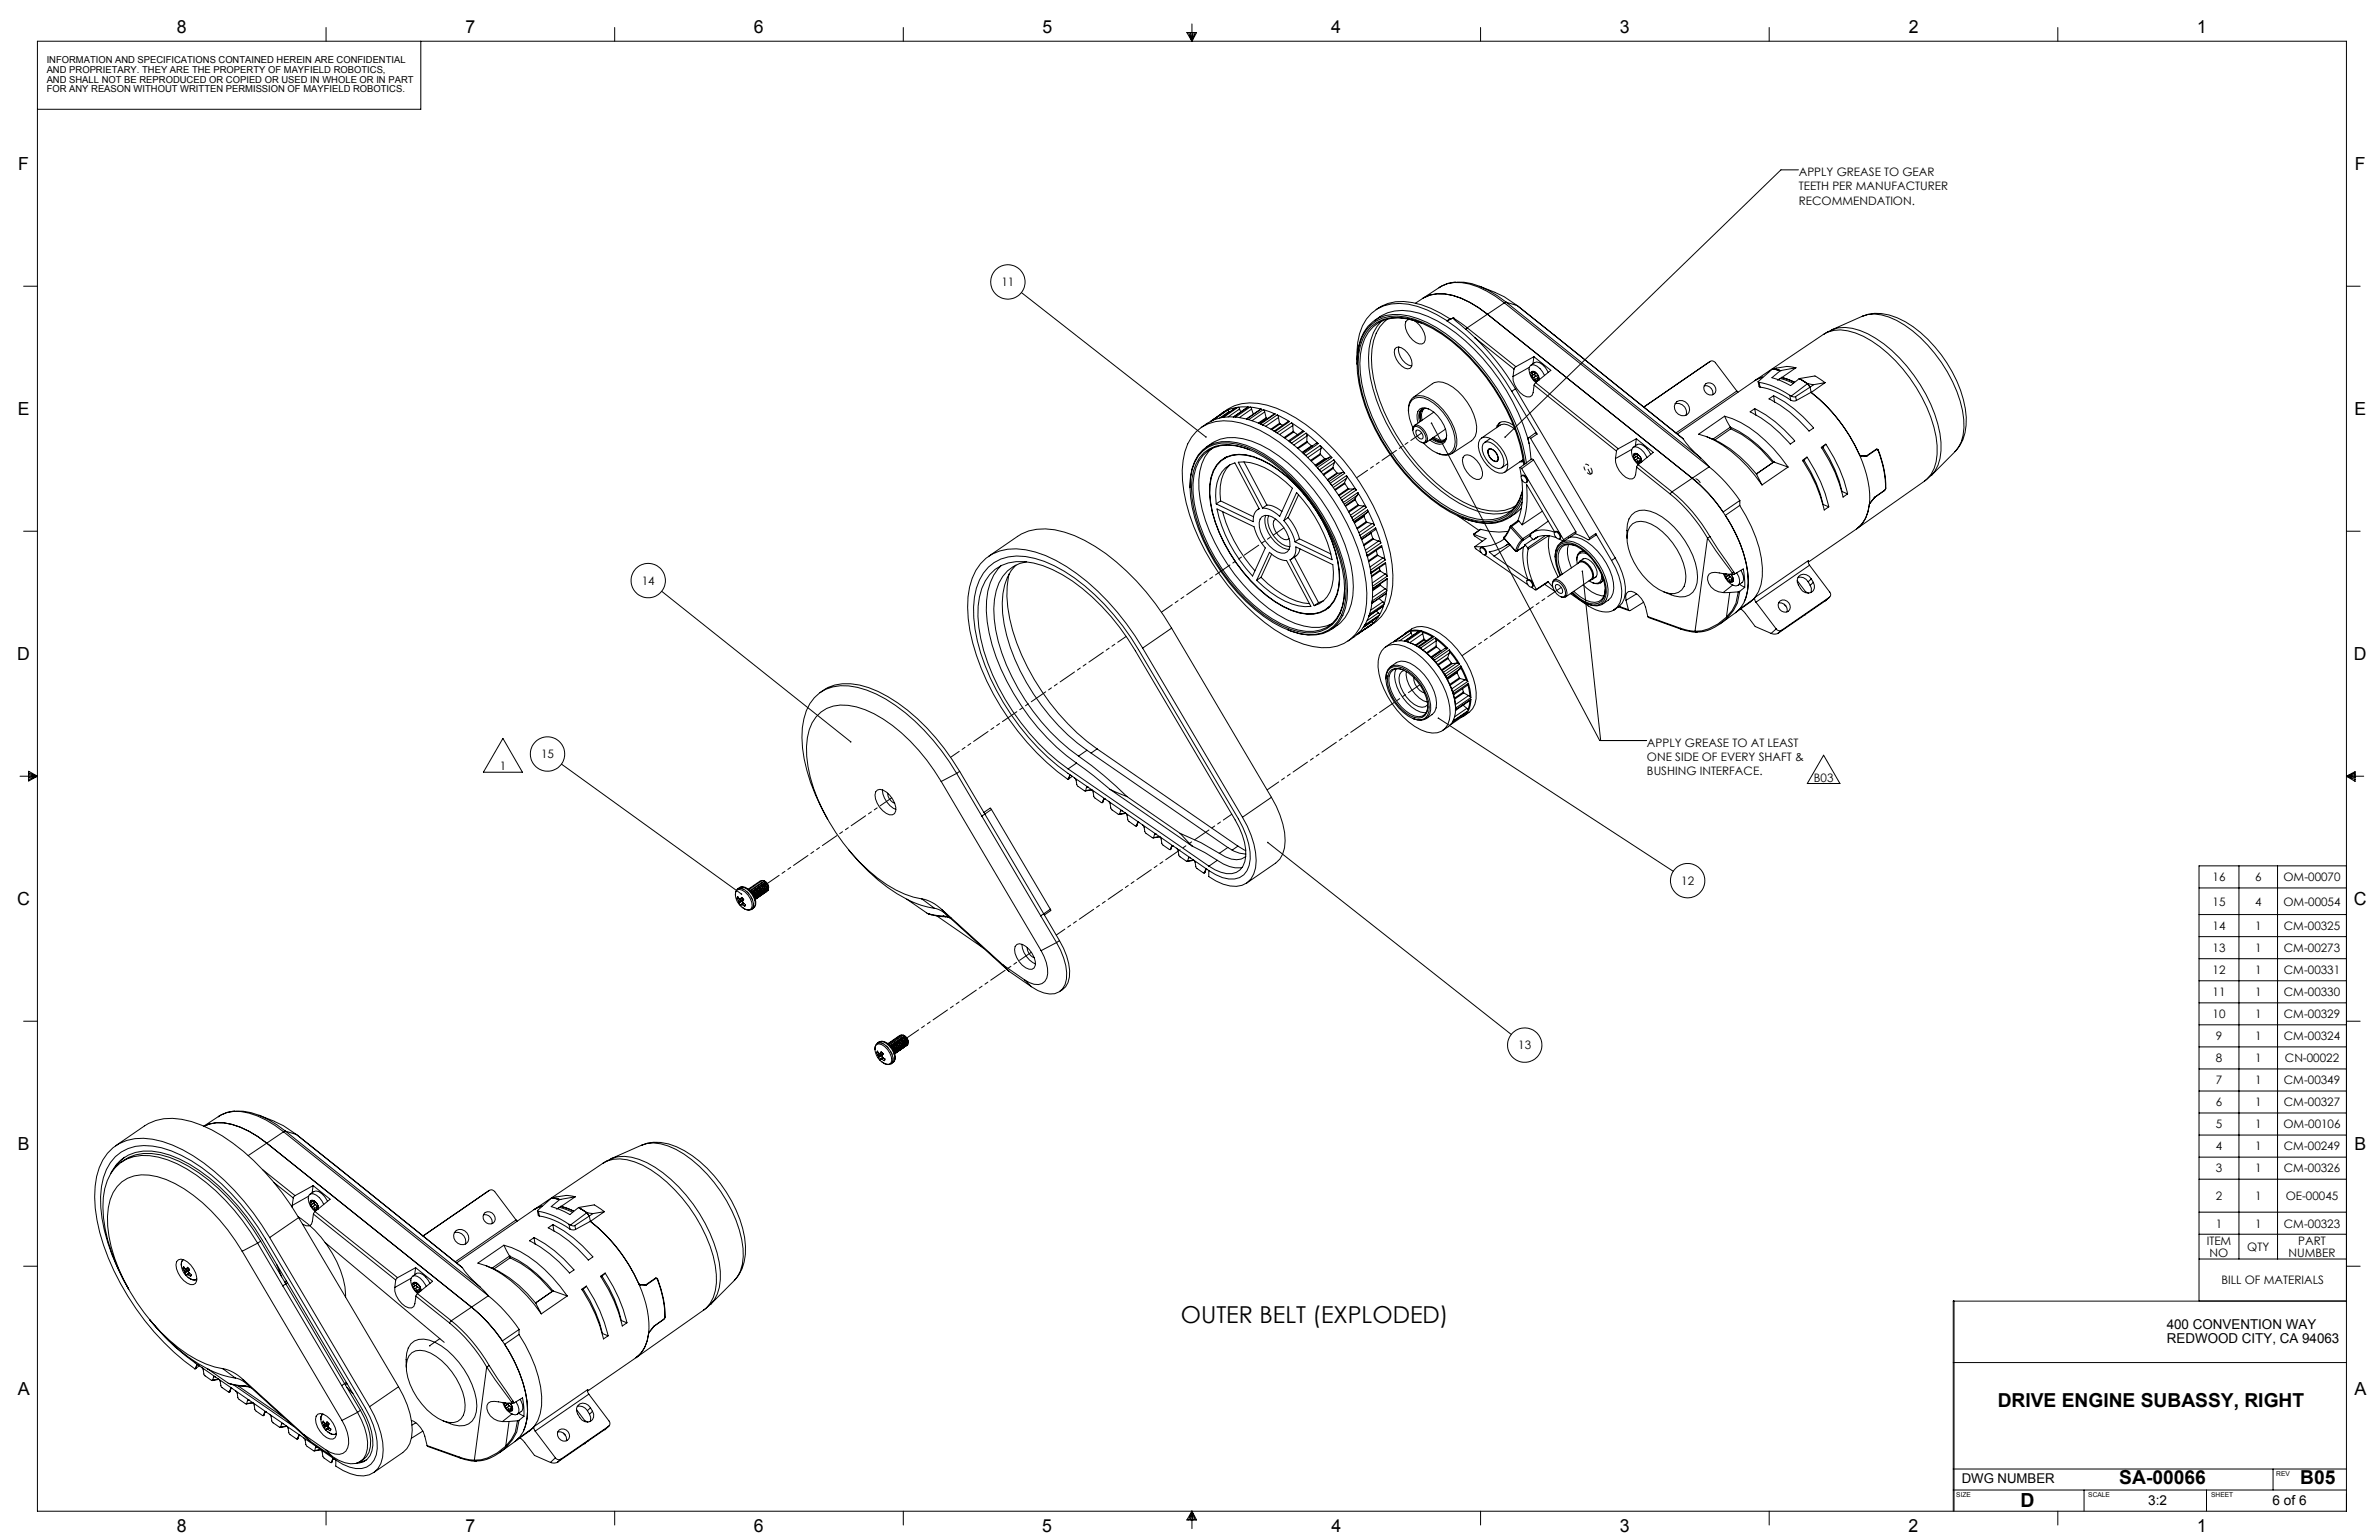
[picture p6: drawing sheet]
<svg xmlns="http://www.w3.org/2000/svg" width="864mm" height="559mm" viewBox="0 0 864 559" stroke-linecap="round" stroke-linejoin="round" font-family="sans-serif">
<defs><g id="words">
<text font-size="8.5" x="428.7" y="479.9">OUTER BELT (EXPLODED)</text>
<text font-size="7.1" x="733.4" y="546.9">D</text>
<g font-size="7">
<text x="725.2" y="510.5">DRIVE ENGINE SUBASSY, RIGHT</text>
<text x="769.3" y="538.6">SA-00066</text>
<text x="835" y="538.5">B05</text>
</g>
<g font-size="6.5">
<text x="64.2" y="11.9">8</text>
<text x="169" y="12">7</text>
<text x="273.6" y="11.9">6</text>
<text x="378.5" y="11.9">5</text>
<text x="483.3" y="12">4</text>
<text x="588.1" y="11.9">3</text>
<text x="692.9" y="12">2</text>
<text x="797.6" y="12">1</text>
<text x="6.7" y="61.8">F</text>
<text x="854.8" y="61.8">F</text>
<text x="6.5" y="150.7">E</text>
<text x="854.6" y="150.7">E</text>
<text x="6.3" y="239.5">D</text>
<text x="854.5" y="239.4">D</text>
<text x="6.3" y="328.3">C</text>
<text x="854.5" y="328.3">C</text>
<text x="6.4" y="417.3">B</text>
<text x="854.7" y="417.2">B</text>
<text x="6.5" y="506.1">A</text>
<text x="854.7" y="506.1">A</text>
<text x="64.1" y="555.9">8</text>
<text x="169" y="555.8">7</text>
<text x="273.6" y="555.9">6</text>
<text x="378.4" y="555.8">5</text>
<text x="483.3" y="555.9">4</text>
<text x="588" y="555.9">3</text>
<text x="692.8" y="555.9">2</text>
<text x="797.6" y="555.9">1</text>
</g>
<g font-size="4.9">
<text x="786.5" y="482.1">400 CONVENTION WAY</text>
<text x="786.6" y="487.4">REDWOOD CITY, CA 94063</text>
<text x="712.1" y="538.2">DWG NUMBER</text>
<text x="779.8" y="546.3">3:2</text>
<text x="825" y="546.3">6 of 6</text>
</g>
<g font-size="4.2">
<text x="653" y="63.8">APPLY GREASE TO GEAR</text>
<text x="653" y="69.1">TEETH PER MANUFACTURER</text>
<text x="653" y="74.3">RECOMMENDATION.</text>
<text x="363.5" y="103.8">11</text>
<text x="233" y="212.2">14</text>
<text x="196.4" y="275.1">15</text>
<text x="597.9" y="270.9">APPLY GREASE TO AT LEAST</text>
<text x="181.4" y="279.3">1</text>
<text x="597.9" y="276.1">ONE SIDE OF EVERY SHAFT &amp;</text>
<text x="597.9" y="281.4">BUSHING INTERFACE.</text>
<text x="658.5" y="283.7">B03</text>
<text x="610.3" y="321.1">12</text>
<text x="803.2" y="319.8">16</text>
<text x="818.6" y="319.8">6</text>
<text x="828.9" y="319.8">OM-00070</text>
<text x="803.2" y="328.6">15</text>
<text x="818.6" y="328.6">4</text>
<text x="828.9" y="328.6">OM-00054</text>
<text x="803.2" y="337.4">14</text>
<text x="818.6" y="337.4">1</text>
<text x="829" y="337.4">CM-00325</text>
<text x="803.2" y="345.4">13</text>
<text x="818.6" y="345.4">1</text>
<text x="829" y="345.4">CM-00273</text>
<text x="803.2" y="353.4">12</text>
<text x="818.6" y="353.4">1</text>
<text x="829" y="353.4">CM-00331</text>
<text x="803.2" y="361.4">11</text>
<text x="818.6" y="361.4">1</text>
<text x="829" y="361.4">CM-00330</text>
<text x="803.2" y="369.4">10</text>
<text x="818.6" y="369.4">1</text>
<text x="829" y="369.4">CM-00329</text>
<text x="804.4" y="377.4">9</text>
<text x="818.6" y="377.4">1</text>
<text x="829" y="377.4">CM-00324</text>
<text x="551.2" y="380.8">13</text>
<text x="804.4" y="385.4">8</text>
<text x="818.6" y="385.4">1</text>
<text x="829.4" y="385.4">CN-00022</text>
<text x="804.4" y="393.4">7</text>
<text x="818.6" y="393.4">1</text>
<text x="829" y="393.4">CM-00349</text>
<text x="804.4" y="401.4">6</text>
<text x="818.6" y="401.4">1</text>
<text x="829" y="401.4">CM-00327</text>
<text x="804.4" y="409.4">5</text>
<text x="818.6" y="409.4">1</text>
<text x="828.9" y="409.4">OM-00106</text>
<text x="804.4" y="417.4">4</text>
<text x="818.6" y="417.4">1</text>
<text x="829" y="417.4">CM-00249</text>
<text x="804.4" y="425.4">3</text>
<text x="818.6" y="425.4">1</text>
<text x="829" y="425.4">CM-00326</text>
<text x="804.4" y="435.4">2</text>
<text x="818.6" y="435.4">1</text>
<text x="829.7" y="435.4">OE-00045</text>
<text x="804.4" y="445.4">1</text>
<text x="818.6" y="445.4">1</text>
<text x="829" y="445.4">CM-00323</text>
<text x="801.1" y="451.8">ITEM</text>
<text x="815.8" y="453.9">QTY</text>
<text x="834.3" y="451.8">PART</text>
<text x="802.1" y="456">NO</text>
<text x="830.8" y="456">NUMBER</text>
<text x="806.4" y="466">BILL OF MATERIALS</text>
</g>
<g font-size="3.5">
<text x="16.9" y="22.9">INFORMATION AND SPECIFICATIONS CONTAINED HEREIN ARE CONFIDENTIAL</text>
<text x="16.9" y="26.4">AND PROPRIETARY. THEY ARE THE PROPERTY OF MAYFIELD ROBOTICS,</text>
<text x="16.9" y="30">AND SHALL NOT BE REPRODUCED OR COPIED OR USED IN WHOLE OR IN PART</text>
<text x="16.9" y="33.5">FOR ANY REASON WITHOUT WRITTEN PERMISSION OF MAYFIELD ROBOTICS.</text>
</g>
<g font-size="2.4">
<text x="826.3" y="535.7">REV</text>
<text x="710.2" y="543.3">SIZE</text>
<text x="758.1" y="543.3">SCALE</text>
<text x="802.7" y="543.4">SHEET</text>
</g>
</g></defs>
<g fill="none" stroke="#000" stroke-width=".36">
<path d="M13.6 15h838.2v533.4h-838.2zM118.4 10v5M152.8 15v24.7h-139.2M223.1 10v5M327.9 10v5M430.8 11.8h3.6l-1.7 3.2zM431.5 11.8l1.2 3.2M432.1 11.8l.6 3.2M432.7 8.7v6.3M433.1 11.8l-.4 3.2M433.8 11.8l-1.1 3.2M537.5 10v5"/>
<path d="M642.2 10v5M747 10v5M652.9 61.6h-6.4l-100.1 97M8.6 103.9h5M370.8 106.2l67 52.4M498.9 116.3a16 16 0 0 1 16.3-2.7 57 57 0 0 1 26.2 20.2 76 76 0 0 1 13.7 27.1M499.5 112.4a15.6 15.6 0 0 1 13.2-2.6 37.7 37.7 0 0 1 13.9 6M501.4 116.6a20.3 20.3 0 0 0-4.5 16.7 70.5 70.5 0 0 0 22.8 41.9 41.7 41.7 0 0 0 19.6 11 15.4 15.4 0 0 0 9.4-.9M503.7 115.8a16.5 16.5 0 0 0-5.9 14.1 59.4 59.4 0 0 0 11.4 31.5 61 61 0 0 0 25.3 22.3 19 19 0 0 0 14.1 .7l1.7-.9M511.7 115.9l-.8 .2a3.6 3.6 0 0 0-.1 4.6 6.7 6.7 0 0 0 5.4 4.1 2.77 2.77 0 0 0 .8-4 8.8 8.8 0 0 0-3.8-4.6M515.9 117.2a17.6 17.6 0 0 0-15.6 0 16.3 16.3 0 0 0-6.7 14.7 61.9 61.9 0 0 0 13.8 35.3 62.2 62.2 0 0 0 22.5 19.2 21 21 0 0 0 14.5 1.5 13.2 13.2 0 0 0 8.3-10.1M516.4 108.3a14.7 14.7 0 0 1 14-.1l6.4 3.5 3.2 2.3"/>
<path d="M525.3 116.3a30.3 30.3 0 0 0-20.2-6 14 14 0 0 0-11.6 10.8l-.6 3.2-.3 6.3M525.3 116.3v.1M525.3 116.4a79.5 79.5 0 0 1 23.5 25.6M526.6 115.8l-1.3 .6M526.6 115.8l-1.3 .5M527.5 115.4l-.9 .4M527.5 115.4l4.6 4.1M527.5 115.4l5.1 3.6M527.5 115.4l.1 .2M527.5 115.4h.1M528.5 102.3a11.1 11.1 0 0 0-6.1 2.2M528.9 102.4a27.6 27.6 0 0 1 17.9 7.3"/>
<path d="M532.1 119.5l3.3 3.1M532.6 119l-.5 .5M532.6 119l17.7 14.1M537.1 103.9l5.7 2.2M540 114l-7.4 5M540 114l74.3 59.5M542.8 106.2l3.2 1.5 4.8 3.2M546.1 109.9a27.7 27.7 0 0 0-18.2-7.4l-2.5 .4-2.2 1-9.3 6.1M546.1 109.9l74.3 59.5M546.1 109.9l-6.1 4.1M546.8 109.7l-.7 .2M546.8 109.7l70.6 56.5"/>
<path d="M546.8 109.7l4 1.2M550.8 110.9h.1M550.8 110.9l13.5 10.8M665 119.7l-3 1.7M665 119.7a15.2 15.2 0 0 1 13 1.4 53.6 53.6 0 0 1 22.9 25.6 33.6 33.6 0 0 1 3.4 19.6l-.8 2.5-1.1 2.1-1.1 1.4M665 119.7l11-4.9a11.8 11.8 0 0 1 9.7 .2 45.7 45.7 0 0 1 21.2 20 39.3 39.3 0 0 1 6 20.2 12.4 12.4 0 0 1-3.1 8.6l-8.5 8.6M676.3 114.7a17.1 17.1 0 0 1 15.3 2 47.4 47.4 0 0 1 22.2 34.7 15.2 15.2 0 0 1-4.2 12.4M851.8 103.9h5M492.6 132.3a21.2 21.2 0 0 1 3.9-13.8 14.3 14.3 0 0 1 15-3.8 46.1 46.1 0 0 1 20 11.9 75.8 75.8 0 0 1 22.2 39.1l.4 2.4M506.9 126.1a3.9 3.9 0 0 1 4.1 2 5.5 5.5 0 0 1 1.4 4.9l-.6 .7a3.7 3.7 0 0 1-4-2 5.7 5.7 0 0 1-1.5-5zM507.8 125.9a6.1 6.1 0 0 0 4.7 6.9M535.4 122.6a86.5 86.5 0 0 1 14.7 18.5"/>
<path d="M535.4 122.6l14.2 11.3M549.2 136.6a8.1 8.1 0 0 0 5.1 7.4h1.1l.8-.5 .3-1 .4-2.8M549.6 133.9l-.4 2.7M550.3 133.1l-.7 .8M555.2 133.3l-6 3.3M555.7 132.5l1.4-.9a3.4 3.4 0 0 1 3.9 1.8l1 1.7M555.8 135.1v.8l.3 .9M555.8 135.1l.3 .4M556.1 135.5l.3 .4-.2 .4M556.1 136.8l1.4 1.5M556.1 136.8l.5 .2M556.2 136.3l-.1 .5"/>
<path d="M556.6 137l.6 .2 .1 .6M556.6 135.1l-.5 .4M556.8 129.4l6.2 5-5.5 4.5M556.8 129.4l-6.5 3.7M556.8 129.4l-.3 2.6M556.9 134.9l-1.1 .2M556.9 139.7l29.9 24M556.9 134.8v.1M557 134.9l1.4 1.4M557 134.9l-.7-.2-.5 .4M557 134.9h-.1M557.1 134.9v.8"/>
<path d="M557.1 134.9l-.2 .1M557.1 135.7l.1 .4 .3 .3M557.1 135.7l-.9 .6M557.3 137.8l.2 .5M557.5 138.9l-.6 .8M557.5 138.9l29.9 23.9M557.5 138.3l.5 .1M557.5 136.4l.7 .7M557.5 136.4l-.9 .6M558.2 137.1l.3 .4M558.2 137.1l-.9 .7M558.4 136.3l.3 1.5"/>
<path d="M558.4 136.3l.3 1.6M558.4 137.9l-.3-.2-.6 .6M558.4 137.9l.1 .1M558.6 137.4l-.5 .4M558.7 137.8l-.3 .1M560.7 136.2a5.6 5.6 0 0 0-4.7-3.8 2.5 2.5 0 0 0-.7 3.1l.5 1.3 1.8 1.9M564.2 121.6l46.8 37.6M619.3 139.2a2.41 2.41 0 0 1 3 .7 2.41 2.41 0 0 1-.2 3.1 2.41 2.41 0 0 1-3-.7 2.41 2.41 0 0 1 .2-3.1zM620.8 131.2a1.44 1.44 0 0 1 1.9 .4l7.8 10.3M620.8 131.2l-24.1 16.5 13.4-9.2M620.8 131.2l-1.5 1M638.2 138.5l.4 .2"/>
<path d="M638.2 138.5l.4 1.7 .3 .3M638.6 138.7a28.7 28.7 0 0 1 11.1 4.7M638.6 138.7l.3 1.8M639.8 136.8l-2.8 1.3 25-16.8a12.5 12.5 0 0 1 11.6-.5 47.8 47.8 0 0 1 22 19.8 44.6 44.6 0 0 1 7.6 24.1 12.6 12.6 0 0 1-4.6 9.9l-24.5 17.2a12.2 12.2 0 0 0 4.5-8.8l1.8-2.3M639.9 136.8l-2.7 1.2-28.3 19.5M643.4 133.9l2.9 .6M643.4 133.9h.1M643.4 133.9l-5.2 4.6M645.2 138l1.1-.7 4.6 1.7M646.3 134.5l-3.1 2.6 3.4 1.1 3.4 1.7 3.2-2.5M646.3 134.5h.1M646.7 136.9l4.7 1.7-4.6-1.6"/>
<path d="M646.8 136.9v.1M646.8 136.9l-1.3 .9M651.9 133.5l-3.2-.5-5.3 .9M651.9 133.5l-5.1 3.5M651.9 133.5l-5.6 1M653.2 137.4l5.6-1 3.7 2.5M653.2 137.4l2.9 1.8M653.2 137.4h.1M656.1 139.2l2.2 .4M656.1 139.2h.1M656.1 139.2l-5.8 4.5M656.1 139.2l1 1.3"/>
<path d="M658.3 139.6l-1.2 .9M662.5 138.9l-5 3.5M662.5 138.9l-4.2 .7M434.3 156.6a16.2 16.2 0 0 1 16.2-3.1 53.9 53.9 0 0 1 24.4 16.3 82.9 82.9 0 0 1 20.3 37.6 30.5 30.5 0 0 1-1.6 20.5 14 14 0 0 1-13.9 7.1 39.1 39.1 0 0 1-20.6-9.1 84 84 0 0 1-28.5-43.4 33.4 33.4 0 0 1 .5-21.4l1.4-2.5zM436 155.1a17 17 0 0 1 16.6-3.1 53.9 53.9 0 0 1 24.4 16.3 83.8 83.8 0 0 1 20.3 37.6 30.2 30.2 0 0 1-1.6 20.5 17 17 0 0 1-6.4 6.2M439.7 152.8h.1M442.3 150.9l-3 2M442.4 150.9l-.2 .1M443.4 150.1a16.9 16.9 0 0 1 16.5-3.1 53.4 53.4 0 0 1 24.4 16.3 78.9 78.9 0 0 1 21.1 41.6 24.6 24.6 0 0 1-3.9 18.8l-1.9 1.8-2.9 2M443.5 151.5l-.1 .1M445 149.1l-5.3 3.7M445 149.1l-2.8 1.9"/>
<path d="M445 149.1v.1M445.5 148.9l-5.8 3.9M445.5 148.9l.6 .5M446.1 149.4l.1 .2M446.1 149.4l-3.3 2.3M448.8 147.9l-3.3 1M448.8 147.9l-5.3 3.6M449.4 147.8l.6 .6M449.4 147.8l-5.3 3.6M450 148.4l.4 1M450 148.4l-4.2 2.9M453.1 147.7l-3.7 .1"/>
<path d="M453.1 147.7l-5.4 3.6M453.8 147.7l4 .7M453.8 147.7l.5 .7M453.8 147.7l-5.3 3.6M454.3 148.4l.7 2M454.3 148.4l-4.4 3.1M457.6 148.5l-5.2 3.5M457.8 148.4l-.2 .1M457.8 148.4l-5.3 3.6M458.4 154.2l.3 .2M458.6 148.7l4.3 1.5M458.6 148.7l.5 .8"/>
<path d="M458.6 148.7l-5.3 3.6M459.1 149.5l.6 2.1M459.1 149.5l-4.6 3.1M459.7 151.6l.1 .2M459.7 151.6l-2.9 1.9M459.8 151.8l.4 .1M459.8 151.8l-2.7 1.8M462.5 156.5l.3 .1M462.9 150.2l-5.3 3.6 .8 .4M462.9 150.2l-5.5 3.5M463.6 150.6l4.5 2.4M463.6 150.6l.5 .9"/>
<path d="M463.6 150.6l-5.2 3.6M464.1 151.5l.4 2.1M464.1 151.5l-4.7 3.2M464.5 153.6l.2 .2M464.5 153.6l-3.1 2.1M464.7 153.8l.9 .5M464.7 153.8l-3 2.1M467.6 153l-5 3.4M467.6 153h.5M468.1 153l-5.3 3.6M468.8 153.4l4.6 3.2M468.8 153.4l-5.2 3.7-.8-.5"/>
<path d="M468.8 153.4l.5 1M469.3 154.4l.2 2.1M469.3 154.4l-4.8 3.3M469.5 156.5l.2 .2M469.5 156.5l-3.3 2.2M469.7 156.7l1.5 1.1M469.7 156.7l-3.3 2.3M473.4 156.6l-5.3 3.6 .7 .6 5.3-3.6M473.4 156.6l-.6-.1-5.1 3.4M474.1 157.2l4.4 3.8M474.1 157.2l.4 1M474.5 158.2l-.1 2"/>
<path d="M474.5 158.2l-4.8 3.3M511.3 149.3a4.5 4.5 0 0 1 5.4-5.6 19.4 19.4 0 0 1 12.1 17.7 4.3 4.3 0 0 1-6.7 3.2l-.4-.2M512.9 156.1l.1-1.2 .6-.6a4.3 4.3 0 0 1 4.3 3.6l.3 1.2-.1 1a1.52 1.52 0 0 1-2.2 .4M512.9 155.2a12.5 12.5 0 0 1-1.1-8.9 3.9 3.9 0 0 1 5-1.9 19.1 19.1 0 0 1 11.4 16 4.2 4.2 0 0 1-1.9 4.1 4.2 4.2 0 0 1-4.4 0l-1.9-1-3.3-2.7M513 144.2l7-5a5.3 5.3 0 0 1 5.5 .2 21.1 21.1 0 0 1 10.5 15.4 5.2 5.2 0 0 1-1.8 5.1l-7.2 4.7M513.5 154.8a3.9 3.9 0 0 1 4 3.3l.2 1.1-.1 .8-.5 .5a3.8 3.8 0 0 1-4-3.2l-.2-1.1 .1-.9zM514.3 156.1a2.26 2.26 0 0 1 2 3.1 2.28 2.28 0 0 1-2-3.1zM514.8 153.5a4.8 4.8 0 0 1 .6-5.1 4.4 4.4 0 0 1 5.1 1.2 11.4 11.4 0 0 1 4.5 9.7 2.55 2.55 0 0 1-3.8 1.6l-2.2-1.3M516.3 148.3a4.4 4.4 0 0 0-.5 4.5 4.3 4.3 0 0 1 .5-4.5zM517.3 148.1a3.2 3.2 0 0 0-1 4.3M518.6 148.4a2.44 2.44 0 0 0-3.6 2.2l.3 2.5M519.6 153.5l61.1 115.2h17"/>
<path d="M520.5 149.5l-7.1 4.9M520.5 158.6a3.6 3.6 0 0 0 4.4 .6M524.7 155.7l-7 4.9M525.1 157.9a2.46 2.46 0 0 1-1.1 2.4 2.46 2.46 0 0 1-2.6 0l-1.8-1.1M537.2 159.5a3.4 3.4 0 0 1 4.7 .1 12.2 12.2 0 0 1 5.4 9.5 2.71 2.71 0 0 1-1.6 2.5 2.71 2.71 0 0 1-3-.5 11.9 11.9 0 0 1-5.9-10.5zM541 159.1l-2.2 1.5M544.7 153.2l-.9 1.6M548.8 142l9.2 15.5M549.4 154.3a4.8 4.8 0 0 0-5.2-.8l-1 1.7M550.1 155.9a5 5 0 0 0-5.5-1.6l-6.9 4.7M550.1 141.1l36.3 61.4M550.1 141.1l-1.3 .9"/>
<path d="M555.6 159.1a.45 .45 0 0 0-.5-.3 .45 .45 0 0 0-.4 .5l1.1 7.5M555.6 159.1l21.4 36.1M558 157.5l-.7-.4-2.4 1.8M558 157.5l-2.4 1.6M594 159.2l6.1 4.9-5.4 4.5M594 159.2l-6.6 3.6M594 159.2l-.3 2.6M608.1 146.5a3.3 3.3 0 0 1 3.9 4.2M608.8 145.7a3.1 3.1 0 0 1 3.8 .9 3.1 3.1 0 0 1-.2 3.9 3.1 3.1 0 0 1-3.9-.9 3.1 3.1 0 0 1 .3-3.9zM610.9 159.1l.1 .1M611 159.2a32.5 32.5 0 0 0 6.4 7M618.6 140a2.62 2.62 0 0 1 3.1 3.3"/>
<path d="M619.6 158.5l2.2 .8M621.8 159.3a40.1 40.1 0 0 1 15.8 12.7M626 151a38.1 38.1 0 0 1 17.8 11.8l5.3 6.7M626 151l-9.4 6.6a37.8 37.8 0 0 1 17.8 11.7l5.2 6.7M626 151l2.1 4M628.1 155a41.1 41.1 0 0 1 15.8 12.6M628.1 155h.1M628.1 155l.2 .6M628.1 155l-6.3 4.3M628.3 155.6a41.3 41.3 0 0 1 15.3 12.3l.3-.3M628.3 155.6l-5.8 4.1M630.5 141.9l.4 .4"/>
<path d="M630.5 141.9l-22.1 15.2M635.3 149.4l1.7-1.1a45.1 45.1 0 0 1 14.5 11.7l-1.6 1.1a44.9 44.9 0 0 0-14.6-11.7zM637 148.3l.4 2.4M638.9 140.5a26.1 26.1 0 0 1 11.1 4.7M642.2 144.7l1.6-1.1a45.6 45.6 0 0 1 14.6 11.7l-1.7 1.1a44.8 44.8 0 0 0-14.5-11.7zM643.8 143.6l.4 2.3M649.7 143.4l.6 .3M649.7 143.4l.3 1.8M650 145.2l1.2 .3 .9-.2M650.3 143.7l1 .3 .5-.1M651.8 143.9l.3 1.4M657.1 140.5l-5.3 3.4"/>
<path d="M657.1 140.5l.3 1.8M657.4 142.3l.1 .1M657.4 142.3l-5.3 3M657.5 142.4a63.3 63.3 0 0 1 17.8 22.9l2.2 .1 3.6-2.4h.5l.2 .3M657.5 142.4a59.4 59.4 0 0 1 17.5 22.7M432 177v-.4a17.8 17.8 0 0 1 4.6-13.4 13.2 13.2 0 0 1 12.6-2.5 42.8 42.8 0 0 1 19.5 11.7 71.8 71.8 0 0 1 19.7 34.5 24.2 24.2 0 0 1-2.2 18.6 12.8 12.8 0 0 1-14.2 4.5l-4.5-1.4M436.6 163.7a13.2 13.2 0 0 1 12.4-2.6 42.1 42.1 0 0 1 19.3 11.7 67.7 67.7 0 0 1 20.2 37.9 22.5 22.5 0 0 1-2.8 14.8 12.8 12.8 0 0 1-14.1 4.4 42.8 42.8 0 0 1-19.3-11.7 70.7 70.7 0 0 1-19.5-34.2 27.9 27.9 0 0 1 .9-16.2l1.2-2.2zM437 164.3a14.7 14.7 0 0 1 15.3-1.6 56.1 56.1 0 0 1 24.5 20.7 57.4 57.4 0 0 1 11.3 30.5 17.5 17.5 0 0 1-4.5 12.8 12.9 12.9 0 0 1-12.2 2.5 41.7 41.7 0 0 1-19-11.4 66 66 0 0 1-19.7-37.3 18.8 18.8 0 0 1 4.3-16.2zM437.8 162.3a14.4 14.4 0 0 1 13.5-3.1 42.5 42.5 0 0 1 19.5 11.8 67.9 67.9 0 0 1 20.3 38.3 22.2 22.2 0 0 1-2.8 14.8l-1.7 1.9-3.3 2.4M439.8 162.8a17.3 17.3 0 0 0-4.6 14.7 61.3 61.3 0 0 0 15.9 34.4 50.3 50.3 0 0 0 19.1 14.3 16.8 16.8 0 0 0 13.3 .1M443.2 167.1a12.1 12.1 0 0 1 11.9-1.4 47.4 47.4 0 0 1 22.8 19.6 47.7 47.7 0 0 1 8.4 24.9 13.3 13.3 0 0 1-5 11.1 13.2 13.2 0 0 1-12.5 .2 51.8 51.8 0 0 1-24.5-24.5 39.9 39.9 0 0 1-5.2-21 12.8 12.8 0 0 1 4.1-8.9zM443.3 167.2a11.7 11.7 0 0 1 11.8-1.4 47.4 47.4 0 0 1 22.7 19.5 47.9 47.9 0 0 1 8.4 24.8 13.2 13.2 0 0 1-5 11.1 11.7 11.7 0 0 1-9.5 1.1 37.9 37.9 0 0 1-17.7-11.7 56.3 56.3 0 0 1-14.5-28.1 19 19 0 0 1 2.2-13.7z"/>
<path d="M444.8 166l-.3 .3M444.9 169.8l1.6-1.1 1.8-.7 8.8 16.6a4.4 4.4 0 0 0-2.2 4.7l-13.4-6.5a14.6 14.6 0 0 1 3.4-13zM445.3 165.7l-1.3 1M446.5 168.7a14.6 14.6 0 0 0-3.4 13.1M449.5 167.7a21.2 21.2 0 0 1 14.6 5.1l5.1 4.4-4.7 10.2a9.3 9.3 0 0 0-6.2-3zM451.6 167.6l8.3 15.7M453.6 163.2a15.7 15.7 0 0 0-15.1 .4 14.3 14.3 0 0 0-5.4 12 54.3 54.3 0 0 0 10.3 30.5 56.5 56.5 0 0 0 24.7 21.6 16.7 16.7 0 0 0 13.5 0 13.4 13.4 0 0 0 6.3-11.1l.2-3.3M471.4 179.5l-3.8 8.3M473.1 164.5l.2 .1M474.4 160.2l.2 .3M474.4 160.2l-3.4 2.4M474.6 160.5l1.5 1.3"/>
<path d="M474.6 160.5l-3.4 2.3M476.1 161.8l.3 .1-3.5 2.4M476.1 161.8l-3.4 2.3M478.5 161l-.7-.1-4.9 3.4M478.5 161l-5.2 3.6M478.9 170.5l.3 .4M479.2 161.7l-5.2 3.6-.7-.7M479.2 161.7l4.3 4.4M479.2 161.7l.3 1M479.3 164.6l.1 .3M479.3 164.6l-3.5 2.4M479.4 164.9l1.4 1.5"/>
<path d="M479.4 164.9l-3.4 2.4M479.5 162.7l-.2 1.9M479.5 162.7l-4.8 3.3M480.8 166.4l.3 .1M480.8 166.4l-3.4 2.4M481.1 166.5l-3.5 2.5M482.6 165.9l.9 .2M482.6 165.9l-1.5 .6M482.6 165.9l-4.8 3.3M483.5 166.1l-5.3 3.6 .7 .8M483.9 169.7l.1 .3M483.9 169.7l-3.6 2.4"/>
<path d="M484 170l1.3 1.6M484 170l-3.5 2.4M484.2 166.9l3.9 4.8M484.2 166.9l.2 1M484.2 166.9l-5.3 3.6M484.4 167.9l-.5 1.8M484.4 167.9l-4.9 3.3M485.3 171.6l.3 .2M485.3 171.6l-3.4 2.4M485.6 171.8l-3.6 2.4M487.2 171.4h.6l.3 .3M487.2 171.4l-1.6 .4"/>
<path d="M487.2 171.4l-4.8 3.4M488.1 175.2l.1 .3M488.1 175.2l-3.6 2.4M488.1 171.7l-5.2 3.7 .1 .2 .5 .6 5.3-3.6M488.2 175.5l1.2 1.8M488.2 175.5l-3.5 2.4M488.8 172.6l3.5 5.2M488.8 172.6v1M488.8 173.6l-.7 1.6M488.8 173.6l-4.8 3.3M489.4 177.3l.3 .1M489.4 177.3l-3.5 2.4"/>
<path d="M489.7 177.4l-3.6 2.5M491.4 177.4l.9 .4M491.4 177.4h-1.7M491.4 177.4l-4.8 3.3M492.3 177.8l-5.2 3.6 .3 .5 .2 .4 5.3-3.6M492.8 179.6l-.9 1.4M492.8 179.6l-4.8 3.4M492.9 178.7l3.1 5.4M492.9 178.7l-.1 .9M524.4 160a3.9 3.9 0 0 1-4.3-1.1 4.5 4.5 0 0 0 4.2 1.2M531.7 165.2a4 4 0 0 1 4.3 1.9 6.3 6.3 0 0 1 1.7 6.4 3 3 0 0 1-4.1-1 7.3 7.3 0 0 1-2.5-6.6zM538.3 161.1a2.57 2.57 0 0 1 4 .2 7.7 7.7 0 0 1 3.3 7.9l-.6 .6a4.5 4.5 0 0 1-4.6-1.9 7.3 7.3 0 0 1-2.1-6.8z"/>
<path d="M540.2 163.2l.4-.4a3.6 3.6 0 0 1 3.2 4.3l-.5 .4a3.6 3.6 0 0 1-3.1-4.3zM540.3 163.3l.4-.4a3.4 3.4 0 0 1 3 4.1l-.4 .4a3.3 3.3 0 0 1-3-4.1zM540.5 162.9l-.3 1.1M542.5 167.3l1.1 .1M547.3 168.2l-2.2 1.6M552.2 172.8l.2-.2a1.8 1.8 0 0 1 1.6 2.6 2.04 2.04 0 0 1-1.8-2.4zM552.3 167.2l.7 .1M552.4 170l-.7-.3 .5 3.1M552.4 172.6l.2-.1a1.76 1.76 0 0 1 1.7 2.4l-.2 .2M552.4 170l15.2 25.8M552.4 173.9l.2 1.3a29.7 29.7 0 0 1-1.6 13.8M552.9 166.8l-6.7 4.5"/>
<path d="M553 167.5l-1.3 .1M553.2 168.7a68.8 68.8 0 0 0-16.7-35.5 54.3 54.3 0 0 0-23-16.9 15.2 15.2 0 0 0-15.7 2.2 20.1 20.1 0 0 0-4.6 16.9 68.1 68.1 0 0 0 16.6 35.9 54.9 54.9 0 0 0 23.1 16.9 15.2 15.2 0 0 0 15.7-2.2 15.6 15.6 0 0 0 4.1-7.8M553.5 168.6a72.6 72.6 0 0 0-23.2-42.3 42.9 42.9 0 0 0-20.1-11.3 13.4 13.4 0 0 0-16.8 10.1 38.7 38.7 0 0 0 2.1 22.1 75 75 0 0 0 30.8 38.5 22.9 22.9 0 0 0 18.3 3.3 13 13 0 0 0 8.1-8.9M556.7 166.9l-.8-.3-4.2 3.1M556.7 166.9l15.3 26M556.7 166.9l-4.3 3.1M586.4 166.4a8 8 0 0 0 5.1 7.4h1.1l.7-.6 .8-3.7M586.8 163.7l-.4 2.7M587.4 162.8l-.6 .9M592.3 163.1l-5.9 3.3M592.8 162.3l1.5-.9a2.75 2.75 0 0 1 3.4 1.2l1.5 2.3M593.1 164.9l-.2 .5 .4 1.1"/>
<path d="M593.1 164.9l.2 .3M593.3 165.2l.3 .5-.2 .4M593.3 166.5l1.4 1.5M593.3 166.5l.5 .3M593.4 166.1l-.1 .4M593.8 166.8l.6 .2 .1 .5M593.8 164.9l-.5 .3M594 164.7l-.9 .2M594 164.8l.3-.1 .1 .8M594.1 169.5l12.3 9.8M594.1 164.6l-.1 .1M594.2 164.6l1.4 1.5"/>
<path d="M594.2 164.6a.74 .74 0 0 0-1.1 .3M594.2 164.6l-.2 .1M594.4 165.5l.3 .7M594.4 165.5l-1 .6M594.5 167.5l.2 .5M594.7 168.6l-.6 .9M594.7 168.6l12.3 9.9M594.7 168l.5 .2M594.7 166.2l.8 .7M594.7 166.2l-.9 .6M595.5 166.9l.2 .4M595.5 166.9l-1 .6"/>
<path d="M595.6 166.1l.3 1.5zM595.7 167.7l-.4-.2-.6 .5M595.7 167.7v.1M595.8 167.1l-.5 .4M595.9 167.5l-.2 .2M597.9 166a6.2 6.2 0 0 0-4.3-3.9 1.69 1.69 0 0 0-1.3 2.2 6.3 6.3 0 0 0 2.4 4.3M606.4 179.3a58 58 0 0 1 13.4 15.9M607 178.5a58.5 58.5 0 0 1 13.7 16.2M607 178.5l-.6 .8M614.3 173.5a56.9 56.9 0 0 1 20.1 33.8 18.1 18.1 0 0 1-2.6 13.4l-1.8 1.6M614.3 173.5a55.2 55.2 0 0 1 11.2 12.3l6.1-4.2M617.4 166.2l3 3.2"/>
<path d="M620.4 169.4a55.8 55.8 0 0 1 11.2 12.2M620.4 169.4l-13.4 9.1M637.6 172h.1M637.6 172l2 4M643.9 167.6h.1M643.9 167.6l-6.3 4.4M643.9 167.6l5.2 1.9M649.1 169.5l-9.5 6.5M654.9 167a48.3 48.3 0 0 1 6.9 16.1l2.1 .8M654.9 167l-.4 .3M656 165.9a52.4 52.4 0 0 1 7.9 18M656 165.9l-1.7 1.1a52.5 52.5 0 0 1 7.9 18.1l1.7-1.2"/>
<path d="M656 165.9l-1.1 1.1M661.7 162.3a50.1 50.1 0 0 1 7 16.1l2 .8M661.7 162.3l-.4 .3M662.8 161.2a52.4 52.4 0 0 1 7.9 18M662.8 161.2l-1.7 1.1a52.2 52.2 0 0 1 7.9 18.1l1.7-1.2M662.8 161.2l-1.1 1.1M675 165.1a36.8 36.8 0 0 1 3.6 18M675 165.1l.6 .4M675.3 165.3l.3 .2M675.6 165.5l1.8 .1M677.1 165.4l.3 .2M677.5 165.4l.2 .1"/>
<path d="M677.7 165.5l-.3 .1M681 163.1l.1 .1M681.1 163.2l.3-.1a29.3 29.3 0 0 1 2.8 14.6l-3.8 2.9M681.1 163.2l-3.4 2.3M681.1 163l.4 .1M681.6 163.3h.2M681.8 163.3a36.5 36.5 0 0 1 2.8 13.8M683.9 178h.1M684 178l-3.4 2.4M684.5 177.1h.1M684.6 177.1l-.6 .9M701.3 172.3l-2.7 2.3"/>
<path d="M8.6 192.8h5M441.8 184.7l13.4 6.4a18.6 18.6 0 0 0 4.1 7.7l-4.6 10.2a51.7 51.7 0 0 1-12.9-24.3zM443.1 181.8l11.9 5.7M443.1 181.8l-1.6 1M443.8 185.6a52.4 52.4 0 0 0 11.7 21.5M457.1 184.5l-.6 .4M458.1 187.5a4.3 4.3 0 0 1 5.1 .9 12.8 12.8 0 0 1 5.1 9.7 2.8 2.8 0 0 1-1.6 2.5 2.8 2.8 0 0 1-3-.4 12.7 12.7 0 0 1-6.6-10.5l.3-1.3zM459.5 187a10.3 10.3 0 0 0 3.3 9.6 7.3 7.3 0 0 0 5.2 2.8M459.9 183.3a9.2 9.2 0 0 1 5.4 2.3M459.9 183.3l-1.6 1.1M460.5 187.1a10 10 0 0 0 4.7 10.2l1.4 .7 1.6 .3M463.1 188.4l-.2 .1a3.3 3.3 0 0 0 .1 4.3 5.2 5.2 0 0 0 4.2 3.1l.8-.5"/>
<path d="M466.1 188.9a19.1 19.1 0 0 1 4 7.7M466.1 188.9l4.6-10.2a52 52 0 0 1 12.9 24.4l-13.5-6.5M467.6 187.8a18.6 18.6 0 0 1 4.1 7.7M467.6 187.8l-1.5 1.1M470.4 198.4l13.4 6.5a14.5 14.5 0 0 1-3.4 13.1l-1.5 1.1-1.8 .7-8.8-16.7a4.3 4.3 0 0 0 2.1-4.7zM471.7 195.5l11.4 5.5M471.7 195.5l-1.6 1.1M471.9 199.1l-.3 1.2a5.3 5.3 0 0 1-2.8 2.5M490.4 187.3l.3 .5M490.7 187.8l.5 .9M491.2 188.7l.1 .5M491.9 181v.4"/>
<path d="M491.9 181l-3.6 2.5M491.9 181.4l1.1 1.8M491.9 181.4l-3.4 2.3M493 183.2l.2 .2M493 183.2l-3.5 2.4M493.2 183.4l1.9 .2M493.2 183.4l-3.5 2.4M494.1 195.2l.1 .4M495.1 183.6l.9 .5M495.1 183.6l-4.8 3.3M495.1 187.4l.9 1.9M495.1 187.1v.3"/>
<path d="M495.1 187.1l-3.5 2.4M495.1 187.4l-3.4 2.4M496 189.3l.2 .2M496 184.1l-5.3 3.7M496 189.3l-3.4 2.3M496.1 186.1l-1 1M496.2 189.5l1.9 .5M496.2 189.5l-3.5 2.4M496.3 185.9l-4.8 3.4M496.4 185.1l2.6 5.5M496.4 185.1l.1 .5-.2 .3M496.4 185.1l-5.2 3.6"/>
<path d="M497.7 193.5l.6 1.9M497.7 193.3v.2M497.7 193.5l-3.4 2.3M498.1 190l.9 .6M498.1 190l-4.8 3.3M498.3 195.4l.2 .2M498.3 195.4l-3.3 2.2M498.5 195.6l2 .7M498.5 195.6l-3.4 2.4M499 190.6l-5.3 3.6 .4 1M499.2 192.3l-4.9 3.4M499.4 191.6l1.9 5.4"/>
<path d="M499.4 191.6l-.2 .6M499.4 191.6l-5.3 3.6M499.6 199.7l.4 1.6M500.5 196.3l.8 .7M500.5 196.3l-4.8 3.3M501.3 197l-5.3 3.6 .3 .9M501.5 197.9l1.3 5.3M501.5 197.9l-.1 .6-5 3.4M501.5 197.9l-5.2 3.6M529.3 187.2l7.6 5.2M535 193.9l4.4 1.5-4 3M535 193.9l.3 .6 2.8 1.9"/>
<path d="M535.4 198.4l.3 .7 1.9 1.4M537.3 199l.2-.2a1.8 1.8 0 0 1 1.6 2.5 1.98 1.98 0 0 1-1.8-2.3zM537.5 198.8l.2-.2a1.79 1.79 0 0 1 1.7 2.5l-.2 .2M537.5 192.1a22.3 22.3 0 0 0 9.9 .7M537.5 192.1l-2.6 1.8M537.5 192.1l-2.5 1.8M546 194.9l.1 .5M546 194.9l.1 .4M546.1 195.3v.1M546.1 195.4l4 4.4M546.1 194.8l-.1 .1M546.1 195.4h.1"/>
<path d="M546.2 195.4a15.3 15.3 0 0 1-10.8 3M547.7 197.2l-3 1.8-4.1 1.2 1.8 1.6M547.7 197.3l-1 .6M548.2 197.8l-5.8 4M548.3 191l-2.2 3.8M548.3 191.4h.1M548.3 191.4l-2.2 3.9M548.4 190.9l-.1 .5M548.4 190.9l.3 .1M548.4 191.4l4 4.5M548.7 191l-.3 .4M548.7 191l4.1 4.5"/>
<path d="M550.1 199.9l.6 .1M550.1 199.8h.1M550.2 199.8l.5 .1M550.7 199.9v.1M551.4 189.1l-.4-.2-2.7 2M551.4 189.1l-2.7 1.9M551.4 189.1l1.2 1.3M552.2 184.4l-1.5 1.5-2.7 1.8M552.4 195.9h.1M552.4 195.9l.5 .2M552.4 195.9a7.8 7.8 0 0 0-2.2 3.9M552.6 182.2a13.3 13.3 0 0 1-15.6 7.5l-3.1-.7-3-1.1"/>
<path d="M552.6 190.4a31 31 0 0 0 1.5-14.7l10.3 17.4 .3-.2a1.79 1.79 0 0 1 1.7 2.4l-.3 .2M552.8 195.5l-.4 .4M552.8 195.5l.1 .6M552.9 196.1a7.2 7.2 0 0 0-2.2 3.8M553 198.5a22.4 22.4 0 0 0 1.7 11.8M553.4 198.2l-2.7 1.7M553.4 198.2l-2.7 1.8M553.6 197.7l-.2 .5M553.6 197.7l1 1.1M554.6 198.8l.1 .4M554.7 199.2a22 22 0 0 0 3 14.7M555.7 194.2l-.4 .3 1.4 1.3"/>
<path d="M555.7 194.2l-2.8 1.9M556.4 195.7l-2.8 2M557.7 192.2l-4.9 3.3M558.2 194.8l-1.5 1M559.9 185.5l-7.3 4.9M561.1 194.3l-6.5 4.5M562 189.1l-6.1 4.4M562.2 194.4l-7.5 4.8M562.4 194.4a22.4 22.4 0 0 0 3.2 15M564.3 193.2l.2-.2a1.8 1.8 0 0 1 1.6 2.5 1.98 1.98 0 0 1-1.8-2.3zM564.4 193.2a8.4 8.4 0 0 0-8.8 .6l.1 .4M565 195.1a8.2 8.2 0 0 0-8.3 .7"/>
<path d="M566 195.5l1.6 .9M567.4 196.3l-.9 .7M567.6 195.8v.6M569.3 195.1a7.8 7.8 0 0 1 6.8 1.6 22.4 22.4 0 0 1 9.7 16.8 6 6 0 0 1-4 5.7M569.4 197.6a10.9 10.9 0 0 0 1.1 8.5M571.8 193.6l4.6 2.2a.42 .42 0 0 0 .6 0 .42 .42 0 0 0 0-.6M571.8 198a4.1 4.1 0 0 0-6.2 3.2 13.9 13.9 0 0 0 1.5 7.2M572 192.9v.7l-4.3 2.8M572 192.9l-4.4 2.9M574.8 199.8l-1.4 .6M579.3 193.6l.1 .6-2.5 1.6M579.3 193.6l-2.3 1.6"/>
<path d="M579.3 193.6l5.7 9.8M590.6 195.3a18.4 18.4 0 0 1 .7-7 5.8 5.8 0 0 1 7.7-2.8 26.3 26.3 0 0 1 14.2 13.4 21.4 21.4 0 0 1 2.9 12.6 5.9 5.9 0 0 1-8.3 4.8l-3.8-1.5M592.7 190a6.4 6.4 0 0 1 6.7 .2 25 25 0 0 1 12.6 18.9 5.5 5.5 0 0 1-4.2 6.3 12.4 12.4 0 0 1-9.6-4.7 24.1 24.1 0 0 1-7.6-16.2l.3-1.8 .7-1.5zM619.8 195.2l9 12.8M619.8 195.2l-4.5 33.9M620.7 194.7l8.7 12.9M620.7 194.7l-.9 .5M631.5 183.4l-5.2 3.6a46.8 46.8 0 0 1 8.3 24.5l-.2 2.9-1.2 4M631.5 183.4a45.6 45.6 0 0 1 8.2 25.8l-.4 3-.9 2.5-1.4 2.1M631.6 181.6l-.1 1.8M678.6 183.1a12 12 0 0 1-4.6 8.8l-17.6 12.1M680.3 180.6l.1 .1"/>
<path d="M680.4 180.6l-1.8 2.5M680.5 180.4h.1M680.6 180.4l-.2 .3M851.8 192.8h5M240.2 214.6l68.6 54.6M358.9 201.9l10.5-7.3a19.3 19.3 0 0 1 17-1.5 61.2 61.2 0 0 1 26.2 17.8 97.2 97.2 0 0 1 12.7 17M363.4 205.2a20.7 20.7 0 0 0-5.4 16.3 68.7 68.7 0 0 0 12.7 34.4 79.5 79.5 0 0 0 20.1 21M366.4 208.2a38.8 38.8 0 0 0 1.2 20.6 84.4 84.4 0 0 0 30.7 42.9M368.8 205a21.2 21.2 0 0 0-4.8 17.6 74.3 74.3 0 0 0 23.6 44.1l7 5.5M372.6 203.9a13.2 13.2 0 0 0-11 10.4 39.9 39.9 0 0 0 2.1 22.7 78.9 78.9 0 0 0 27.8 37.4M457.8 209.5a32.3 32.3 0 0 0 15.2 9.3l2.3 .2M457.8 209.5l-1.6 1.1"/>
<path d="M460.8 200.4a9.5 9.5 0 0 0 6.2 3l8.9 16.6a20.9 20.9 0 0 1-14.6-5l-5.1-4.4zM461.6 201.1l-3.8 8.4M469.9 202.1l8.7 16.6M478.6 218.7l-1.5 1.1M480.4 218l-1.8 .7M496.3 201.5v.5M497.7 207.7l-.1 .4M498.1 218.8l-.2 .2M498.2 212.2v.5M498.2 212.7l.1 .8M498.3 213.5l-.1 .3M500 201.3l.2 .2"/>
<path d="M500 201.3l-3.2 2.2M500.2 201.5l1.8 1M500.2 201.5l-3.3 2.3M500.6 217.2l1.4 1.2M500.8 206l.1 .9M500.9 206.9l.1 .3M500.9 206.9l-3 2.1M501 212.1l.1 .3M501 211.9v.2M501 212.1l-2.7 1.9M501 207.2l1.8 1.1M501 207.2l-3.1 2.1"/>
<path d="M501.1 212.4l1.7 1.2M501.1 212.4l-2.8 1.9M502 218.4l.5 .8M502 218.4l-4.4 3M502 202.5l.8 .7M502 202.5l-4.7 3.2M502.2 219.9l-5.2 3.5M502.3 219.8l-1.6 3.4M502.3 219.8l-.2 .2M502.3 219.8l-5.3 3.6M502.5 219.2l-5.3 3.6-.2 .6M502.8 203.2l-5.3 3.7 .2 .8"/>
<path d="M502.8 213.6l.6 .9M502.8 213.6l-4.6 3.2M502.8 208.3l.7 .8M502.8 208.3l-4.6 3.2M503 204.1l.5 5M503 204.1l-.2 .4-5.1 3.5M503 204.1l-5.3 3.6M503.2 215.4l-5.2 3.5M503.3 215.2l-.8 4M503.3 215.2l-.1 .2M503.3 215.2l-5.2 3.6M503.4 214.5l-5.3 3.6v.7"/>
<path d="M503.5 209.1l-5.3 3.6M503.6 209.9l-.2 4.6M503.6 209.9l-5.3 3.8M503.6 209.9l-5.3 3.6M538.9 201.4l15.7 10.8M542.4 201.8l12.3 8.5M554.5 210.5a1.82 1.82 0 0 1 1.6 2.5 1.8 1.8 0 0 1-1.6-2.5zM554.7 210.4a1.79 1.79 0 0 1 1.7 2.4l-.2 .2M554.7 210.4l-.3 .1M555.9 213.1l1.5 1 .3-.2M560.7 212l3.7 2.5M561.9 211l1.8 2"/>
<path d="M561.9 211l-4.2 2.9M561.9 211v.2l-4.3 2.9M563.5 212.1l.2-1.2 .5-.5a3.8 3.8 0 0 1 3.8 2.3 2.98 2.98 0 0 1 .2 4l-1.6-.2M563.7 211.3l.5-.4a3.9 3.9 0 0 1 3.9 3.2l.2 1.1-.1 .9-.5 .5a3.8 3.8 0 0 1-3.9-3.3l-.3-1.1zM564.1 210.4l9.3-6.4a2.41 2.41 0 0 1 3 1.1 4.9 4.9 0 0 1 1.6 4.7l-9.7 6.8M564.6 202.3a4.8 4.8 0 0 1 1.5-4.9 4.8 4.8 0 0 1 5.1-.8 21.9 21.9 0 0 1 12.5 17.3 5 5 0 0 1-4 6l-1.7-.2-1.9-.6M564.9 212.1a2.24 2.24 0 0 1 2 3.2 2.28 2.28 0 0 1-2-3.2zM566.3 208.9a13.3 13.3 0 0 1-1.2-9.7 4 4 0 0 1 5-2.2 19 19 0 0 1 11.6 11.4 11.2 11.2 0 0 1 .5 9.6 4.5 4.5 0 0 1-5.5 1.3 16.5 16.5 0 0 1-6.2-4.2M566.6 208.7a12.7 12.7 0 0 1-1.1-9.1 4 4 0 0 1 5-2 19.7 19.7 0 0 1 12.2 15.9 4.6 4.6 0 0 1-3.9 5.7 11.2 11.2 0 0 1-8-4.3M570.1 215.4l6.5 4.5a9.3 9.3 0 0 0 9.3 1.5M572.9 204.4l.6-.8a3.7 3.7 0 0 1 3.8 2.1 4.1 4.1 0 0 1 .8 4.4l-.9 .4M574.4 207.3l6.7 61.4"/>
<path d="M574.5 203l.2-.3a4.3 4.3 0 0 1 4.6 3.4 2.45 2.45 0 0 1-.3 3.5M574.7 212.2a11.8 11.8 0 0 0 7.6 4.1M574.9 202.7l-1.5 1M575.2 200.1a2.49 2.49 0 0 0-2.8 3.1M576.2 201a2.37 2.37 0 0 0-2.5-.2 2.37 2.37 0 0 0-1.3 2.1l.2 1.7M579.4 209.3l-1.4 1M581.4 208.6a2.48 2.48 0 0 1-2.4 3.1l-2.2-1M581.9 209.9a2.46 2.46 0 0 1-3.8 1.5M582.1 210.4l-1.1 1.1M582.7 213.9a4.1 4.1 0 0 1-5.3 4.5 14.2 14.2 0 0 1-6.1-3.8M585 203.4a18.8 18.8 0 0 1 3.1 15.3l-1 1.5-1.2 1.2M586.4 202.5a19.9 19.9 0 0 1 3.2 14.7l-.7 1.6-1.1 1.2"/>
<path d="M586.4 202.5l-1.4 .9M590.3 217.8l-.2-1.4 .3-1.1 .7-.6a4.8 4.8 0 0 1 4.7 2.5l1.6 3.1 .8 3.4M590.3 217.8l.8 3.4M594.1 215.5l-3.8 2.3M596.7 218.5l-4.8 3-.5 .1-.3-.4M625.7 208.1a6.2 6.2 0 0 0 3.5 4.2M626.3 208.2l.3 1.5M626.6 209.7l1.4 1.5M626.6 209.7l.5 .3M626.7 208.3l.2 .6-.2 .4M626.7 209.3l-.1 .4M627.1 210l.6 .2 .1 .5"/>
<path d="M627.7 208.6l-.1 .3 .4 .4M627.7 208.6l-1 .7M627.7 208.4v.2M627.8 210.7l.2 .5M627.9 215h-2.4M627.9 215l-1.2 8.9M628 209.3l.8 .8M628 209.3l-.9 .7M628.2 208.4l.7 .9M628.3 208.4l.6 .9M628.8 210.1l.2 .3M628.8 210.1l-1 .6"/>
<path d="M628.8 208.4l-3.1-.2a6 6 0 0 0-5.3 .1 3.6 3.6 0 0 0 .7 4.7l1.3 1.1 1.5 .6 1.6 .3M628.8 208.4h.3M628.8 208v.4M628.8 208l.3 .4M628.9 209.3l.3 1.1-.1 .6M628.9 209.3l.2 1.7M629 210.9l.1 .1M629 210.9l-.4-.2-.6 .5M629 212.3l-3.5 2.7M629.1 211a.74 .74 0 0 1-1.1 .2M629.1 210.3l-.5 .4M629.2 210.7l-.2 .2"/>
<path d="M629.4 207.6l-.6 .4M629.4 207.6l.3 .6M629.7 208.2l3.1-1.8 .5 4.3v2.4M629.7 208.2l-.6 .2M630.4 207.9a5.3 5.3 0 0 1 1 3.8l-.4 .7-.8 .2-1-.2M631 214.8l-.8 4.1-1.4 2.6-2.1 2.4M631 214.8l-3.1 .2M631.4 212.1l1.9 1M631.5 214.6l-.8 4.2-1.5 2.7-2 2.5M631.5 214.6l-.5 .2M631.9 207a3.9 3.9 0 0 1 .5 4.4l-1.5 1M633.3 213.1l-1.8 1.5"/>
<path d="M636.6 217.4l-6.1 4.5M636.6 217.4l-5.1 3.6M637 216.8l-.4 .6M637 216.8v.7l.4 1M637.4 218.5l7.4 9.7M645.6 218.8a2.66 2.66 0 0 1 3.1 3.2M646.3 218a2.42 2.42 0 0 1 3 .7 2.42 2.42 0 0 1-.2 3.1 2.42 2.42 0 0 1-3-.6 2.42 2.42 0 0 1 .2-3.2zM647.7 219.3l.6 .6M652.4 210.7l3.1 4 1.1 .5M652.7 209.5a3.1 3.1 0 0 1 3.7 1.6M656.4 211.1l.7 1.3M656.9 205.1l7.3 9.7a1.28 1.28 0 0 1-.1 1.9"/>
<path d="M656.9 205.1l-.4-.7v-1l-19.5 13.4M656.9 205.1l-19.5 13.4M657.1 212.4l.4 1.1-.1 1.5M657.5 210a2.63 2.63 0 0 0-3-1.6 2.63 2.63 0 0 0-2.1 2.8 5.3 5.3 0 0 0 4 4 2.4 2.4 0 0 0 2.2-1.4 2.4 2.4 0 0 0-.4-2.5M657.5 210l.7 1.3M657.5 210l-1.1 1.1M658.2 211.3l-1.1 1.1M662.6 218h.1M662.7 217.9v.1M662.7 217.9l-7.4 5.2M664.1 216.7l-17.4 12M664.1 216.7l-1.4 1.3"/>
<path d="M664.2 216.7l-1.3 1.1M414.8 235.2a86.2 86.2 0 0 0-31.5-31.9 27.6 27.6 0 0 0-20.4-3.4 16.5 16.5 0 0 0-10.9 13.1 47.9 47.9 0 0 0 2.5 24.8 91 91 0 0 0 33.3 45l.1-.2M414.8 235.2l36.2 61.3M425.3 227.9l-10.5 7.3M425.3 227.9l36.2 61.4M482.3 220.5l-.5 .3M482.7 220.1l-1.3 1M495.2 227.3h-.1M495.5 228.3l2.3-1.6-5.2 3.6M497.8 226.7l-5.2 3.6M498.3 226.3l-5.7 4M498.3 226.3l-.3-.7-3.2 2.2"/>
<path d="M499.6 221.7l.8 .7M500.4 222.4l.3 .8M500.4 223.7l-5.2 3.6M500.4 222.4l-4.1 2.8M500.4 223.7l-2.1 2.6M500.4 223.7h-.1M500.7 223.2l-5.2 3.6-.3 .5M502.7 234.9a7.2 7.2 0 0 1 7.1-.4 30.5 30.5 0 0 1 16.5 22.1 8.6 8.6 0 0 1-3 8.7 8.3 8.3 0 0 1-7.5-.5 30.7 30.7 0 0 1-15.6-22.8 8.1 8.1 0 0 1 2.5-7.1zM502.9 234.8a7.9 7.9 0 0 1 9.9-1.2 30.8 30.8 0 0 1 15.6 22.9 7.9 7.9 0 0 1-4.7 8.5M505.9 232.8h.1M506.3 232.7l-.3 .1M506.3 232.7h.5"/>
<path d="M510.1 232.6l.5 .1M510.4 229.6a8 8 0 0 1 9.9-1.1 30.8 30.8 0 0 1 15.6 22.8 7.9 7.9 0 0 1-4.7 8.6M510.6 232.7l.8 .5M511.2 232.9a29.3 29.3 0 0 1 17.1 22l.1 2.8M511.4 229.1l-1.8 1.2M511.4 229.1l-.1 .1M511.4 229.1l-5.5 3.7M511.8 229l.2 .2M511.8 229l-5.5 3.7M512 229.2l.2 .5M512.2 229.7l.5 1M512.2 229.7l-4.1 2.8"/>
<path d="M515.1 229.1l-3.1 .1M515.1 234.7l.6 .4M515.5 228.8l-2-.2-1.7 .4M515.5 228.8l-5.4 3.8M515.7 235.1l.4 .4M516.1 229l4.4 2M516.1 229l.2 .4M516.1 229l-5.5 3.7M516.3 229.4l.2 .5M516.3 229.4l3.7 1.7M516.5 229.9l.4 2M516.5 229.9l-4.7 3.3"/>
<path d="M516.9 231.9l.2 .3M516.9 231.9l-3.1 2.2M517.1 232.2l.7 .3M517.1 232.2l-3 2M519.8 238.7l.4 .3M520 231.1l-5.2 3.5 .3 .1M520.2 239l.5 .6M520.5 231l-.5 .1M520.5 231l-5.4 3.7M520.7 239.6l.3 .4M521.1 231.4l4.5 3.9M521.1 231.4l.2 .6"/>
<path d="M521.1 231.4l-5.4 3.7M521.3 232v.6M521.3 232l3.6 3.1M521.3 234.5l.2 .3M521.3 232.6v1.9M521.3 232.6l-4.7 3.2M521.3 234.5l-3.5 2.4M521.5 234.8l1.4 1.2M521.5 234.8l-3.4 2.3M522.9 236l.3 .1-3.6 2.4M522.9 236l-3.4 2.4M524.6 235.2l-4.9 3.4"/>
<path d="M524.9 235.1l-.3 .1M524.9 235.1l.7 .2M525.5 238.6l.1 .4M525.5 238.6l-3.6 2.5M525.6 235.3l-5.4 3.7M525.6 239l1.3 1.6M525.6 239l-3.5 2.4M526.1 235.8l3.8 5.2M526.1 235.8l.1 .7M526.1 235.8l-5.4 3.8M526.1 237l-.6 1.6M526.1 237l-4.8 3.3"/>
<path d="M526.2 236.5l-.1 .5M526.2 236.5l3.1 4.2M586.8 220.7l-.9 .7M587.6 220.2l3.8 1.4M587.6 220.2l-1.5 1M587.8 220h.1M587.8 220l-.2 .2M587.8 220l3.3 1.2M598.2 223.7l.3 .4 11.8 4.2M598.2 223.7l11.8 4.3M610 228l2.7 .7 2.6 .4M610 228l.3 .3"/>
<path d="M610.3 228.3l5.5 1.1M615.3 229.1l.5 .3M626.7 223.9a15.9 15.9 0 0 1-11.4 5.2M626.7 223.9l.5 .1M627.2 224a15.9 15.9 0 0 1-11.4 5.4M630 222.3l-5.5 4M631.4 221.1l-1.4 1.2M631.9 220.9l1.3 1.2 4 5.2 5.7 2.5M644.8 228.2a1.5 1.5 0 0 0 1.9 .5M644.8 228.2l-1.9 1.6M645.5 229.8l-1 .3-1.6-.3M646.7 228.7l-1.2 1.1"/>
<path d="M655.3 223l-9.8 6.8M655.3 223v.1M297.6 251.4a15.9 15.9 0 0 1 14.4-2.8 51.1 51.1 0 0 1 24.4 15.5 88.3 88.3 0 0 1 12 15.8M503.1 246.4a4.1 4.1 0 0 1 1.4-4.2 4.1 4.1 0 0 1 4.4-.5 18.3 18.3 0 0 1 10.5 15.8 4 4 0 0 1-2.2 3.6 4 4 0 0 1-4.2-.4M504.6 242.5a5.5 5.5 0 0 1 6.1 .7 18.7 18.7 0 0 1 8.1 13.3 3.9 3.9 0 0 1-1.5 4.1 3.9 3.9 0 0 1-4.4 .1 18.1 18.1 0 0 1-9.8-14.2l.1-1.7 .6-1.3zM504.8 241.9a5.9 5.9 0 0 1 8.8-.2 19.2 19.2 0 0 1 7.9 13.5 5.4 5.4 0 0 1-3.8 5.6M505.1 243a5.4 5.4 0 0 1 6 1.1 17.1 17.1 0 0 1 7.2 12.9 3.5 3.5 0 0 1-5 3.3 16.8 16.8 0 0 1-9.7-13.4l.2-1.6 .5-1.4zM506.8 242.7a11.2 11.2 0 0 0 2.5 10.6 10.4 10.4 0 0 0 8.4 5.3M509.3 243a3.5 3.5 0 0 0-3.9 .3 3.5 3.5 0 0 0-1.2 3.6 16.3 16.3 0 0 0 9.3 12.9 3.4 3.4 0 0 0 4.8-3.6M509.7 243.2a3.3 3.3 0 0 0-1.7 4.3 12.9 12.9 0 0 0 6.9 8.9 2.54 2.54 0 0 0 3.4-.7M510.5 243.7a11.8 11.8 0 0 0 7.7 11.1M513.3 245.9a5.8 5.8 0 0 0 3.8 5.5"/>
<path d="M524.1 244.2l.4 .5M524.5 244.7l.4 .7M524.9 245.4l.2 .5M526.9 240.6l.3 .2M526.9 240.6l-3.6 2.4M527.2 250.4l.2 .6M527.2 240.8l-3.7 2.5M527.4 251l.2 .7M527.6 251.7l.1 .4M528.4 256.3l.1 .6M528.5 256.9v.6M528.5 257.5v.2"/>
<path d="M528.8 240.6l.5 .1M528.8 240.6l-1.6 .2M528.8 240.6l-4.9 3.4M528.9 244.1l.9 1.9M528.9 243.8v.3M528.9 243.8l-3.6 2.5M528.9 244.1l-3.4 2.4M529.3 240.7l.6 .3M529.8 246l.2 .2M529.8 246l-3.5 2.3M529.9 241l-5.4 3.7M530 242.7l-1.1 1.1"/>
<path d="M530 246.2l1.8 .5M530 246.2l-3.5 2.4M530 242.7l-4.8 3.3M530.3 242.3l-.3 .4M530.3 242.3l2 4.6M530.3 241.7l2.5 5.6M530.3 241.7v.6M530.3 241.7l-5.4 3.7M531 249.8l.2 1.3M531 255.7l1.5 1.3M531.2 251.1l.2 .3M531.2 251.1l-3.2 2.2"/>
<path d="M531.4 251.4l1.7 1M531.4 251.4l-3.3 2.3M531.8 246.7l.5 .2M531.8 246.7l-4.8 3.3M532.2 258.6l-1.9 1.6M532.3 246.9l.5 .4M532.5 257l.4 .5M532.5 257l-4.4 3.1M532.8 258.2a5.2 5.2 0 0 1-2.5 2.2M532.8 258.2l-5.4 3.7 .2-.4M532.8 248.5l.8 4.3M532.8 258.2l-.1 .1"/>
<path d="M532.8 248.5l-5.1 3.6M532.8 247.3l-5.4 3.7M532.9 257.5l.2 .3M533 247.9l.9 5.3M533 247.9l-.2 .6M533 247.9l-5.4 3.8M533.1 252.4l.5 .4M533.1 257.8l-5.5 3.7M533.1 252.4l-4.7 3.3M533.6 252.8l.3 .4M533.6 254.2l-.7 3.3M533.9 253.7l-.2 2.2-.6 1.9"/>
<path d="M533.9 253.7l-5.4 4M533.9 253.7l-5.4 3.8M533.9 253.2l-5.4 3.7M10.4 279.9l3.2 1.8-3.2 1.7zM182.6 267.9l7.1 12.3h-14.2zM203.8 277.2l65.4 47.2M348.4 279.9l-1.1 .7M348.4 279.9l9.1 15.5M387.7 279a82.7 82.7 0 0 1-31.7-47.3 30 30 0 0 1 1.7-20.9 14 14 0 0 1 14.2-7 40.7 40.7 0 0 1 21 9.8 82.9 82.9 0 0 1 19.3 22.5l36.2 61.4a21.1 21.1 0 0 1 3.5 15.1 6 6 0 0 1-8.7 3.9l-2.1-.9-2.2-1.3M387.7 279l51.2 35.3M390.8 276.9l6.3 4.7 5.8 4.8M390.8 276.9l-3.1 2.1"/>
<path d="M391.5 274.4a134.5 134.5 0 0 1 17.6 14.6M394.6 272.2l-3.1 2.2M394.6 272.2l51.1 35.3M398.3 271.7l51.1 35.3M398.3 271.7l-2.2 1.6M522.1 260.6l85.3 55.6M527.7 261l-.1 .5M530.2 260l.1 .2M530.3 260.2v.2M530.3 260.4l-3.8 2.6M662 274l5.9 10.3h-11.8zM7.3 281.7h6.3"/>
<path d="M10.4 280.5l3.2 1.2M10.4 281.1l3.2 .6M13.6 281.7l-3.2 1.1M13.6 281.7l-3.2 .5M318.5 286.7a4.1 4.1 0 0 1 4.5 1.9 7.4 7.4 0 0 1 2.2 5.7l-.5 .9a3.1 3.1 0 0 1-4.2-1 7.6 7.6 0 0 1-2.6-6.8zM320.3 286.6a8.3 8.3 0 0 0 4.9 7.1M322.3 287.8a3.9 3.9 0 0 0 2.5 3.7M341.7 283.6a65.5 65.5 0 0 0-24.4-24.6 22.8 22.8 0 0 0-14.9-2.8 12.9 12.9 0 0 0-9.3 11.5 44.5 44.5 0 0 0 5.7 26.4 68.1 68.1 0 0 0 26.4 28.8l3.2 1.5 3.2 1.1 3 .7M341.7 283.6l36.2 61.3M347.3 280.6a74.9 74.9 0 0 0-29.3-28.8 22 22 0 0 0-18.2-1.7 14.6 14.6 0 0 0-8 10.7 42.5 42.5 0 0 0 2.4 23 83.6 83.6 0 0 0 6.2 13.5M347.3 280.6l-5.6 3M347.3 280.6l30.5 51.7"/>
<path d="M357.5 295.4l-1.1 .7M357.5 295.4l21.4 36.2M359.9 293.7l-.5-.5-2.2 1.6M359.9 293.7l-2.4 1.7M359.9 293.7l21.4 36.2M388.1 282.2l-.2 .4M388.1 282.1l-.2 .5M388.2 281.4l-.3 1.2M388.3 281.4h-.1M388.4 281.3l-.3 .8M388.9 281.4a86.5 86.5 0 0 1-34.1-48.8 34.6 34.6 0 0 1 .7-22.1 14.9 14.9 0 0 1 16.7-8.6 44.5 44.5 0 0 1 21.6 10.7 89.7 89.7 0 0 1 19.5 23.1l36.2 61.4a24.2 24.2 0 0 1 4 16.9 6.3 6.3 0 0 1-7.4 4.9l-2.3-.4-5-2.6M388.9 281.4h-.7"/>
<path d="M388.9 281.4l1.1 .9M389.3 281.7l-1.4 .9M390 282.3l.6 .7 .6 2.2 2.5 1.8 .4-.1M390 282.3l5 3.4M394.4 285.7l-.3 1.2M394.9 285.6l-.5 .1M395 285.7h-.6M395 285.7l1.2 .8M396.2 286.5l.6 .8 .6 2.2 2.4 1.7 .5-.1M396.2 286.5l5 3.4M396.2 286.5l-2.1 .4M396.3 286.6l-2.4 .4"/>
<path d="M400.3 291.1l.5-1.3-.5 1.4M400.6 290l-.3 1.1M400.6 289.9v.1M401.2 289.9l-.6 .1M401.2 289.9l1.2 .9M402.4 290.8l.5 .5 .3 1.9 .4 .6 2.3 1.7 .5-.1M402.4 290.8l5 3.4M402.9 286.4l6.2 2.6M402.9 286.4l29.9 20.6M406.8 294.2h.6M406.8 294.2l-.4 1.2M407.3 294.1l-.5 .1"/>
<path d="M407.4 294.2l1.2 .8M408.6 295l.5 .7 .6 2.3 2.5 1.8 .4-.1M408.6 295l4.9 3.4M408.6 295l-2.2 .4M408.7 295.1l-2.4 .5M409.1 289l19.3 13.4M412.9 298.5l-.3 1.2M413 298.4l-.1 .1M413.1 298.3l-.5 1.4M413.5 298.4l-.6 .1M413.5 298.4l1.2 .9M414.7 299.3l.6 .6 .6 2.3 2.6 1.9 .3-.2"/>
<path d="M414.7 299.3l5 3.4M451 296.5a29 29 0 0 1 4.8 18.4 7.4 7.4 0 0 1-9.3 6.6l-2.5-.6-2.6-1.2-2.6-1.6v-2.2M461.5 289.3a29 29 0 0 1 4.8 18.3 8 8 0 0 1-3.2 5.6l-10.6 7.2M461.5 289.3l-10.5 7.2M851.8 281.7h6.3M851.8 281.7l3.1 .5M851.8 281.7l3.1 1.1M851.8 281.7l3.1-1.7v3.5zM854.9 281.1l-3.1 .6M854.9 280.5l-3.1 1.2M275.7 319.9l.8-.3 1.2 .7M276.3 319.6a1.48 1.48 0 0 1 1.8 .6"/>
<path d="M277.2 319.9l.8 .5M277.2 319.6l.3 .1a2.83 2.83 0 0 1 1.5 2.4l-.1-.8-.8-1.1M308.2 308.5a66.5 66.5 0 0 0 21 17.8M419.1 302.8l-.3 1.1M419.6 302.6l-.5 .2M419.7 302.7l-.6 .1M419.7 302.7l1.2 .8M420.9 303.5l.5 .7 .5 2.2 2.6 1.8h.5M420.9 303.5l5 3.5M420.9 303.6l-2.1 .3M421 303.6l-2.4 .5M425.3 307l-.3 1.2"/>
<path d="M425.3 307h.1M425.5 306.8l-.5 1.4M425.9 307h-.6M425.9 307l1.2 .8M427.1 307.8l.5 .7 .5 2.2 2.6 1.8h.4M427.1 307.8l4.9 3.5M428.4 302.4l4.4 4.6M428.4 302.4l7.5 3.4 6.7 3.8M431.4 311.3h.6M431.4 311.3l-.3 1.2M431.9 311.2l-.5 .1M432 311.3l1.2 .8"/>
<path d="M432.8 307l4.7 2.4 4.4 2.8M433.2 312.1l.6 .6 .5 2.3 2.6 1.8 .4-.1M433.2 312.1l5 3.4M433.2 312.1l-2.1 .4M433.4 312.2l-2.4 .4M437.6 315.5l-.3 1.2M437.6 315.5h.1M437.8 315.3l-.5 1.4M438.2 315.5h-.6M438.2 315.5l.6 .4M441.9 312.2a12.2 12.2 0 0 0 9 2.6M441.9 312.2l-3 2.1"/>
<path d="M442.6 309.6a9.5 9.5 0 0 0 8 2.1l1.6-1M445.7 307.5a10.9 10.9 0 0 0 6.6 2.4M445.7 307.5l-3.1 2.1M449.4 307l2.8 1.7M449.4 307l-2.1 1.5M460.2 305.7l88.4 69.7M812.8 314.2v142.6M826.8 314.2v142.6M851.8 314.2h-53.5v157.9M267.5 323a3.5 3.5 0 0 1 4 1.8 4.9 4.9 0 0 1 1.3 4.8 2.41 2.41 0 0 1-3-.1l-.7-.5a5.8 5.8 0 0 1-2-5.3zM267.5 326l.3-.7 .6 .9h.4M267.5 326l.5 .7"/>
<path d="M267.8 322.5h.1M267.8 322.5a3.1 3.1 0 0 1 3.6 1.3 6.6 6.6 0 0 1 2.1 5.1 1.73 1.73 0 0 1-1.8 1.3l-1.2-.2-1.1-.8M267.9 322.5l-.6 .5-.3 1.8M268 326.7l.2 .4M268.1 325.8l-.6 .2M268.2 327.1l.1 .3M268.2 327.8l.8 .8v-.4M268.3 327.4l-.1 .4M268.4 322.1l-.6 .4M268.5 322.1a3.1 3.1 0 0 1 3.6 1.3 6.6 6.6 0 0 1 2 5.1l-.3 .8-.9 .7M268.5 322.1h-.1M268.5 322.1a2.45 2.45 0 0 1 3.1 .5 6.6 6.6 0 0 1 2.7 5.7l-.8 1.1"/>
<path d="M268.8 326.2l.1-.1a.54 .54 0 0 1 .8-.3 .54 .54 0 0 1 .1 .8l-.2 .6 .1 .4a.88 .88 0 0 1 .7 1.2h-.1M268.8 326.2l-.8 .5M269.2 328.2h-.2M269.2 328.2l.3 .1M269.2 328.2l.6-.5-.8 .5M269.5 325.8l-.7 .4M269.5 328.3l.8 .5M269.7 326.7l-1.5 1.1M269.8 326.1l-1.6 1M269.9 326.5l-1.6 .9M270.1 327.9l-.6 .4M270.5 328.6l-.2 .2"/>
<path d="M271.7 322.5l1.2 .2 .6 .5M271.8 322.9l1.2 .7M272 322.4l.8-.3 1.3 .7M272.5 323.1l.7 .5a1.89 1.89 0 0 1 .7 2.3M272.6 322.1a1.38 1.38 0 0 1 2 .4M273 322.8l.3 .1a2.09 2.09 0 0 1 1.2 2.6M273 323.6a2.43 2.43 0 0 1 .9 2.9M273.1 321.7l.7-.3 1.3 .7M273.1 323.5a2.85 2.85 0 0 1 1.1 2.7M273.1 323.5l.1 .4M273.1 323.5l-.1 .1M273.5 322.4l.3 .1a2.07 2.07 0 0 1 1.2 2.7"/>
<path d="M273.5 323.2a2.32 2.32 0 0 1 .9 3h-.4M273.6 321.3l.8-.2 1.3 .7M273.6 323.1a2.38 2.38 0 0 1 .8 3l-.3 .1M273.6 323.2l.2 .3M273.6 323.1l-.1 .1M273.8 324.7l.6 .6M274 322.1l.3 .1a2.02 2.02 0 0 1 1.2 2.6M274.1 322.8a2.38 2.38 0 0 1 .8 3l-.4 .1M274.1 321l.8-.3 1.3 .7M274.1 322.8a2.35 2.35 0 0 1 .9 3h-.4M274.1 322.8l.2 .3M274.1 322.8h.1"/>
<path d="M274.3 324.3l.7 .6M274.5 321.7l.3 .1a2.07 2.07 0 0 1 1.2 2.6M274.6 322.5a2.38 2.38 0 0 1 .8 3h-.4M274.6 326l-.3 .2M274.7 320.6l.7-.3 1.3 .7M274.7 322.4a2.46 2.46 0 0 1 .8 3h-.3M274.7 322.4l.1 .4M274.7 322.4l-.1 .1M275.1 321.3l.8 .5a1.89 1.89 0 0 1 .7 2.3M275.1 322.1a2.35 2.35 0 0 1 .8 3h-.4M275.1 325.7l-.3 .2M275.2 322.1l.1 .3"/>
<path d="M275.2 320.3l.7-.3 1.3 .7M275.2 322.1a3.1 3.1 0 0 1 1.1 2.6l-.6 .4M275.2 322.1h-.1M275.6 321l.8 .4a1.92 1.92 0 0 1 .7 2.3M275.7 321.8a2.43 2.43 0 0 1 .8 2.9l-.5 .1M275.7 325.3l-.4 .2M275.7 321.7l.2 .4M275.7 321.7a3.2 3.2 0 0 1 1.1 2.7l-.6 .3M275.7 321.7v.1M276.1 320.6l.8 .5a1.89 1.89 0 0 1 .7 2.2M276.2 321.4a3.2 3.2 0 0 1 1.1 2.7l-.8 .3M276.2 324.9l-.3 .3"/>
<path d="M276.2 321.2v.1M276.3 321.3a3.1 3.1 0 0 1 1.1 2.7l-.7 .3M276.3 321.3l-.1 .1M276.6 320.3l1.3 .9 .5 1.2M276.7 321a3.1 3.1 0 0 1 1.1 2.7l-.7 .4M276.7 321h.1a2.35 2.35 0 0 1 .8 3h-.3M276.7 324.6l-.3 .2M277.2 320.7a2.35 2.35 0 0 1 .8 3h-.4M277.2 320.7l.1-.1a2.32 2.32 0 0 1 .8 3h-.2M277.2 324.2l-.3 .2M277.7 320.3a2.32 2.32 0 0 1 .9 3h-.4M277.7 320.3h.1a2.11 2.11 0 0 1 .9 2.9"/>
<path d="M277.8 323.8l-.4 .3M278 320.4l.9 1.6M278.1 320.2l-.1 .2M278.3 323.5l-.3 .2M329.2 326.3a30.8 30.8 0 0 0 10.1 3.3M329.2 326.3l7.8 5.3M334.6 326.2a14.5 14.5 0 0 1 7.4 3.9M334.6 326.2l4.7 3.4M336.9 331.5l.7 .3M337 331.6l5.4 .8M337 331.6l.7 .3M337.5 331.8l.2 .1"/>
<path d="M337.7 331.9l5.5 .8M339.3 329.6a8.4 8.4 0 0 1 4.3 2.4M340.1 332.4l16.8 11.6M342 330.1l22.1 20M342 330.1l1.6 1.9M342.4 332.4l2.5 .7M342.4 332.4l.8 .3M343.2 332.7l1.4 .3M343.6 332l1.3 1.1M344.9 333.1h.1M344.9 333.1l21.3 19.3M377.8 332.3l5.7 9.7"/>
<path d="M378.9 331.6l-1.1 .7M378.9 331.6l5.7 9.7M381.3 329.9l.1 .5-2.3 1.6M381.3 329.9l-2.4 1.7M798.3 322.2h53.5M798.3 331.9h53.5M798.3 339.9h53.5M364.1 350.1l7.8 5.4M364.1 350.1l2.1 2.3M366.2 352.4l8.2 5.6M369.1 342.7a4.1 4.1 0 0 1 4.6 1.9 7.5 7.5 0 0 1 2.1 5.7l-.4 .9a3.2 3.2 0 0 1-4.3-1 7.8 7.8 0 0 1-2.6-6.8zM371 342.7a8.2 8.2 0 0 0 4.9 7"/>
<path d="M371.9 355.5l2.5 2.5M372.9 343.9a4 4 0 0 0 2.5 3.6M377.9 344.9a13.7 13.7 0 0 1 2.1 10 3.7 3.7 0 0 1-4.6 2.3l-1.7-.6-1.8-1.1M383.5 342a19.1 19.1 0 0 1 3.1 15.2 5.7 5.7 0 0 1-7.7 3.1l-2.2-.9-2.3-1.4M383.5 342l-5.6 2.9M384.6 341.3a19.1 19.1 0 0 1 3.1 15.2l-.9 1.6-2.2 1.7M384.6 341.3l-1.1 .7M798.3 347.9h53.5M798.3 355.9h53.5M8.6 370.6h5M318.2 379a3.5 3.5 0 0 1 4 1.8 4.9 4.9 0 0 1 1.2 4.9 2.47 2.47 0 0 1-2.9-.1l-.7-.5a6.1 6.1 0 0 1-2.1-5.3zM318.5 378.5a3.1 3.1 0 0 1 3.6 1.4 6.6 6.6 0 0 1 2.1 5.1l-.6 1 .6-.4"/>
<path d="M318.5 378.5v.1M318.5 378.6l-.5 .5-.4 1.8M319.1 378.1l-.6 .5M319.1 378.1h.1M319.1 378.1a4.9 4.9 0 0 1 5.3 3.9 2.84 2.84 0 0 1-.2 3.6M319.2 378.1a3.8 3.8 0 0 1 4.7 2.3 3.7 3.7 0 0 1 .3 5.1M322.4 378.6l.5-.1 1.3 .7M322.5 378.9l1.2 .7M322.7 378.5l.7-.3 1.3 .7M323.1 379.2l.3 .1a2.07 2.07 0 0 1 1.2 2.6M323.2 378.1l.8-.3 1.3 .7M323.6 378.8l.3 .1a2.02 2.02 0 0 1 1.2 2.6"/>
<path d="M323.7 379.6a2.4 2.4 0 0 1 .9 2.9M323.7 377.8l.8-.4 1.3 .8M323.7 379.6a2.95 2.95 0 0 1 1.1 2.6M323.7 379.6l.2 .3M323.7 379.6h.1M324.1 378.5l.8 .4a1.89 1.89 0 0 1 .7 2.3M324.2 379.2a2.38 2.38 0 0 1 .8 3l-.4 .1M324.3 377.4l.7-.3 1.3 .7M324.3 379.2a2.46 2.46 0 0 1 .8 3h-.3M324.3 379.2l.1 .4M324.3 379.2h-.1M324.7 378.1l.8 .5a1.89 1.89 0 0 1 .7 2.2"/>
<path d="M324.7 378.9a2.35 2.35 0 0 1 .8 3h-.4M324.8 378.8l.1 .4M324.8 377l.7-.3 1.3 .7M324.8 378.8a3.1 3.1 0 0 1 1.1 2.7l-.6 .3M324.8 378.8l-.1 .1M325.2 377.7l.8 .5a1.95 1.95 0 0 1 .7 2.3M325.3 378.5a2.43 2.43 0 0 1 .8 3h-.5M325.3 378.5a3.2 3.2 0 0 1 1.1 2.6l-.6 .4M325.3 376.7l.8-.3 1.2 .7M325.3 378.5l.2 .3M325.6 376.7l.5-.6 .5-.1 1.3 .7M325.7 377.4l.8 .4a1.89 1.89 0 0 1 .7 2.3"/>
<path d="M325.8 378.2a3.1 3.1 0 0 1 1.1 2.6l-.7 .4M325.8 378.2l.1-.1a3.2 3.2 0 0 1 1.1 2.7l-.6 .3M325.8 378.1l.2 .4M326.2 377l.8 .5a1.85 1.85 0 0 1 .8 2.2M326.3 377.8a3.2 3.2 0 0 1 1.1 2.7l-.7 .3M326.3 377.8h.1a2.35 2.35 0 0 1 .8 3h-.3M326.4 375.9l.7-.3 1.3 .7M326.8 376.6l1.2 1a1.33 1.33 0 0 1 .3 1.8M326.8 377.4a2.35 2.35 0 0 1 .8 3h-.4M326.8 377.3l.1 .1M326.9 377.4a2.32 2.32 0 0 1 .8 3h-.3M326.9 377.4h-.1"/>
<path d="M327 375.6a1.48 1.48 0 0 1 1.8 .6M327.3 376.3l1.2 1 .5 1.1M327.3 377.1a2.32 2.32 0 0 1 .9 2.9l-.4 .1M327.3 377.1l.1-.1a2.38 2.38 0 0 1 .8 3h-.3M327.8 375.9l.8 .5M327.9 376.7a2.38 2.38 0 0 1 .8 3h-.4M327.9 376.7a2.35 2.35 0 0 1 .9 3h-.3M327.9 375.6l1.2 .9 .6 1.6-.9-1.9M328.4 376.3a2.35 2.35 0 0 1 .8 3l-.4 .1M328.4 379.9l-.3 .2M328.5 376.3a2.57 2.57 0 0 1 .9 2.9M328.5 376.3h-.1"/>
<path d="M328.6 376.4l.9 1.6M328.8 376.2l-.2 .2M328.9 379.5l-.3 .3M798.3 363.9h53.5M798.3 371.9h53.5M798.3 379.9h53.5M851.8 370.6h5M318.2 382l.3-.6 .5 .8h.4M318.2 382l.5 .8M318.7 382.8l.2 .4M318.7 381.8l-.5 .2M318.9 383.2v.2"/>
<path d="M318.9 383.9l.7 .7 .1-.4M318.9 383.4v.5M319.4 382.3l-.7 .5M319.4 382.2l.3-.3a.43 .43 0 0 1 .5-.2 .43 .43 0 0 1 .3 .5l.1 .2-.4 .8 .3 .5M319.9 384.2h-.2M319.9 384.2l.3 .2M320.1 385.2a3.1 3.1 0 0 0 3.4 .7M320.1 381.9l-.7 .3M320.2 384.4l.8 .5M320.4 383.6l-.7 .6M320.4 382.8l-1.5 1.1M320.4 382.2l-1.5 1"/>
<path d="M320.5 383.7l.8 .6-.3 .6M320.5 383.7l-.6 .5M320.6 382.5l-1.7 .9M320.7 383.9l-.5 .5M321.2 384.6l-.2 .3M324.4 380.7l.7 .6M324.9 380.4l.7 .5M325.3 382.1l-.4 .2M325.8 381.7l-.3 .2M326.3 381.4l-.3 .2M326.8 381l-.3 .2M327.4 380.6l-.4 .3"/>
<path d="M327.9 380.3l-.3 .2M798.3 387.9h53.5M798.3 395.9h53.5M42 415.7l10.5-7.2a19.4 19.4 0 0 1 17-1.5 60.6 60.6 0 0 1 26.2 17.8 95.2 95.2 0 0 1 12.7 17M45.2 419.9l-1.5 1.3-2.2 2.8M85.4 403.1a10.8 10.8 0 0 0-6.2 2.2M85.8 403.2a27.4 27.4 0 0 1 17.8 7.3M94 404.7l8.9 3.8 4.7 3.2M96.8 414.8l74.4 59.5M96.8 414.8l-6.7 4.5M102.9 410.7a28 28 0 0 0-18.2-7.4 20.1 20.1 0 0 0-10.7 5.4 14.9 14.9 0 0 1 13.2 .3l6.4 3.4 3.2 2.4M102.9 410.7l74.4 59.5"/>
<path d="M102.9 410.7l-6.1 4.1M103.6 410.5l-.7 .2M103.6 410.5l70.6 56.4M103.6 410.5l4 1.2M107.6 411.7h.1M107.6 411.7l13.5 10.8M233.2 415.5a17 17 0 0 1 15.3 2 48.2 48.2 0 0 1 21.8 31.5 17.6 17.6 0 0 1-3.8 15.6M798.3 403.9h53.5M798.3 411.9h53.5M798.3 419.9h53.5M40.2 425.9a14.1 14.1 0 0 1 14.8-8.2 40.9 40.9 0 0 1 21.1 9.8 85.1 85.1 0 0 1 19.1 22.5l36.3 61.4a21.3 21.3 0 0 1 3.5 15.1 5.6 5.6 0 0 1-5.6 4.5M43.9 421.8a15.9 15.9 0 0 1 14.3-2.8 50.8 50.8 0 0 1 24.4 15.6 86.3 86.3 0 0 1 12 15.8"/>
<path d="M95.4 424.5l11.7 9.3M99.5 429.1l7 5.6M106.1 437.4l-.1 .6M106.5 434.7l-.4 2.7M107.1 433.8l-.6 .9M111.9 434.9l.3-1.2 .6-.5a5 5 0 0 1 4.7 3.8M111.9 434.9a5.9 5.9 0 0 0 2.5 4.7M112 434.1l-5.9 3.3M112.5 433.4l1.4-1a3.3 3.3 0 0 1 3.9 1.8l1.1 1.7M112.7 435.9l.3 1.7M112.7 435.9l.2 .3M112.9 436.2l.4 .5-.2 .4"/>
<path d="M113 437.6l1.4 1.4M113 437.6l.5 .2M113.1 437.1l-.1 .5M113.5 437.8l.5 .2 .2 .6M113.5 435.9l-.6 .3M113.7 430.2l6.1 5-5.5 4.4M113.7 430.2l-6.6 3.6M113.7 430.2l-.4 2.6M113.7 435.7l-1 .2M113.7 435.8l.2-.1 .2 .3-.1 .5M113.8 435.6l-.1 .1M113.8 435.6l1.5 1.5"/>
<path d="M113.8 435.6a.72 .72 0 0 0-1.1 .3M114 436.5l.4 .7M114 436.5l-.9 .6M114.2 438.6l.2 .4M114.3 439.6l-.5 .9M114.3 439.6l30 24M114.4 439l.5 .2M114.4 437.2l.7 .7M114.4 437.2l-.9 .6M115.1 437.9l.3 .4M115.1 437.9l-.9 .7M115.3 437.1l.3 1.5z"/>
<path d="M115.3 438.7l-.3-.2-.6 .5M115.3 438.7l.1 .1M115.5 438.1l-.5 .4M115.5 438.5l-.2 .2M121.1 422.4l46.8 37.6M176.1 440a2.44 2.44 0 0 1 3.1 .7 2.44 2.44 0 0 1-.2 3.1 2.44 2.44 0 0 1-3.1-.7 2.44 2.44 0 0 1 .2-3.1zM177.6 431.9a1.47 1.47 0 0 1 2 .5l7.7 10.3M177.6 431.9l-24 16.6 2.9-2.1M177.6 431.9l-11.9 8.2M195.1 439.3l.3 1.7 .4 .3M195.4 439.5a27.6 27.6 0 0 1 11.2 4.8M195.4 439.5l.4 1.8"/>
<path d="M196.7 437.6l-2.8 1.3 24.9-16.8a12.2 12.2 0 0 1 11.6-.5 44.3 44.3 0 0 1 19.8 16.3 46.5 46.5 0 0 1 9.9 27.6 12.8 12.8 0 0 1-4.7 9.9M196.7 437.6l-2.8 1.3-28.2 19.4M200.2 434.7l3 .6M200.2 434.7l-5.1 4.6 .3 .2M200.2 434.7h.1M202 438.7l1.2-.6 4.6 1.7M203.2 435.3l-3.1 2.5 3.3 1.2 3.5 1.7 3.1-2.6M203.2 435.3h.1M203.6 437.7l4.6 1.7M203.7 437.8l4.5 1.7M203.7 437.8l-1.3 .7M208.8 434.3l-3.3-.5-5.3 .9"/>
<path d="M208.8 434.3l-5.1 3.5M208.8 434.3l-5.6 1M210 438.1l5.7-.9 3.7 2.5M210 438.1l3 2M210 438.1h.1M219.4 439.7l-5.1 3.5M219.4 439.7l-4.2 .7M221.8 420.4l11.1-4.9a11.8 11.8 0 0 1 9.6 .3 46.6 46.6 0 0 1 23.1 23.5 33.1 33.1 0 0 1 3.9 19.5l-.7 2.4-1.1 2-9.6 9.9a14.4 14.4 0 0 0 3.4-11.8 52.8 52.8 0 0 0-15.1-30.6 35.5 35.5 0 0 0-17.2-10.8 11.9 11.9 0 0 0-7.4 .5zM221.9 420.5l-3 1.7M798.3 427.9h53.5M798.3 439.8h53.5M8.6 459.5h5"/>
<path d="M64.7 457.1a4.1 4.1 0 0 1 4.6 1.9 7.4 7.4 0 0 1 2.1 5.7l-.4 1-.8 .4a6 6 0 0 1-5.5-4.2 3.7 3.7 0 0 1 0-4.8zM66.4 457.1l-.6 1.1v.9M66.6 457.1a3.2 3.2 0 0 0-.3 4l1.7 2.2a3.3 3.3 0 0 0 3.5 .8M87.9 454a65.2 65.2 0 0 0-24.4-24.5 22.6 22.6 0 0 0-14.8-2.8 12.9 12.9 0 0 0-9.4 11.4 42.4 42.4 0 0 0 3.8 22.4 68.9 68.9 0 0 0 28.3 32.9l3.3 1.5 3.2 1.1 3 .6M87.9 454l36.2 61.4M93.5 451.1a74.9 74.9 0 0 0-29.2-28.8 22 22 0 0 0-18.3-1.8 16.1 16.1 0 0 0-8.5 14.1 57.8 57.8 0 0 0 8.7 32.2l.5 .9M93.5 451.1l-5.6 2.9M93.5 451.1l30.5 51.7M94.6 450.4l-1.1 .7M94.6 450.4l9.2 15.4M97.9 449.1a86.2 86.2 0 0 0-31.5-31.9 27.6 27.6 0 0 0-20.4-3.4 16.4 16.4 0 0 0-10.9 13.1 47.9 47.9 0 0 0 2.5 24.9 93.9 93.9 0 0 0 33.2 44.9M97.9 449.1l36.3 61.3"/>
<path d="M100.5 459l1.8 4.3M108.2 441.5a40.3 40.3 0 0 1 17 25.5l.2 3.7M108.4 441.8l-10.5 7.3M108.4 441.8l36.3 61.4M113.8 440.5l-.8 3.8a2.56 2.56 0 0 1-3.2-.1M113.8 440.5l29.9 24M118 450.8l43.3 36.3M150.9 460l6.1 4.9-5.5 4.5M150.9 460l-6.6 3.6M150.9 460l-.4 2.6M164.9 447.3a3.3 3.3 0 0 1 4 4.1M165.6 446.5a3 3 0 0 1 3.9 .8 3 3 0 0 1-.3 4 3 3 0 0 1-3.8-.9 3 3 0 0 1 .2-3.9z"/>
<path d="M167.7 459.9l.2 .1M167.9 460a33.5 33.5 0 0 0 6.3 6.9M175.5 440.8a2.63 2.63 0 0 1 3.1 3.2M176.5 459.3l2.1 .8M182.9 451.8a39.8 39.8 0 0 1 20.5 15l2.5 3.5M182.9 451.8l-9.4 6.5a38.1 38.1 0 0 1 17.7 11.8l5.3 6.6M182.9 451.8l2.1 4M185 455.8a40.7 40.7 0 0 1 15.8 12.6M185 455.8h.1M185 455.8l.2 .6M185 455.8l-6.4 4.3M185.2 456.4a40.7 40.7 0 0 1 15.2 12.2l.4-.2"/>
<path d="M185.2 456.4l-5.9 4M187.3 442.7l.4 .4M187.3 442.7l-22.1 15.2M192.2 450.2l1.7-1.1a45.3 45.3 0 0 1 14.5 11.7l-1.7 1.1a46.6 46.6 0 0 0-14.5-11.7zM193.9 449.1l.3 2.4M195.8 441.3a26.8 26.8 0 0 1 11.1 4.7M199 445.5l1.7-1.1a46.6 46.6 0 0 1 14.5 11.7l-1.6 1.1a44.9 44.9 0 0 0-14.6-11.7zM200.7 444.4l.4 2.3M206.6 444.3l.6 .2M206.6 444.3l.3 1.7M206.9 446l1.2 .3 .9-.2M207.2 444.5a1.25 1.25 0 0 0 1.5 .2"/>
<path d="M208.7 444.7l.3 1.4M213 440.1l2.2 .3M213 440.1h.1M213 440.1l-5.8 4.4M213 440.1l.9 1.2M213.9 441.3l-5.2 3.4M213.9 441.3l.4 1.9M214.3 443.2a61.8 61.8 0 0 1 17.8 22.9l2.3 .1 3.5-2.4 .4-.1 .4 .4M214.3 443.2a58.6 58.6 0 0 1 17.6 22.6M214.3 443.2h.1M214.3 443.2l-5.3 2.9M215.2 440.4l-1.3 .9"/>
<path d="M798.3 456.8h53.5M798.3 447.9h53.5M851.8 459.5h5M46.7 467.9a66.7 66.7 0 0 1-10.2-33.7 19 19 0 0 1 7.5-16.2 20.1 20.1 0 0 1 18.2-.4 69 69 0 0 1 28.4 23.4l5.8 8.6 36.2 61.4a24.1 24.1 0 0 1 4 16.9 6.8 6.8 0 0 1-9.7 4.4l-2.5-1-2.5-1.5M54.3 478.8a78 78 0 0 0 17.7 16.5M54.4 478.9a69.1 69.1 0 0 0 21 17.8M66.4 460.2l.3-.6 .5 .8 .4 .1M66.4 460.2l.5 .8M66.9 461l.2 .4M66.9 460l-.5 .2M67.1 461.4v.2M67.1 462.1l.7 .7 .1-.3"/>
<path d="M67.1 461.6v.5M67.6 460.5l.3-.5a.79 .79 0 0 1 .8 .6 .79 .79 0 0 1-.3 .9l.3 .4M67.6 460.5l-.7 .5M68.1 462.4l-.2 .1M68.1 462.4l.3 .2M68.3 463.4a3.5 3.5 0 0 0 3.1 1M68.3 460.1l-.7 .4M68.4 462.6l.8 .5M68.6 461l-1.5 1.1M68.6 461.9l-.7 .6M68.6 460.4l-1.5 1M68.7 461.9l.8 .6-.3 .6"/>
<path d="M68.7 461.9l-.6 .5M68.8 460.7l-1.7 .9M68.9 462.1l-.5 .5M69.4 462.8l-.2 .3M103.8 465.8l-1.1 .8M103.8 465.8l21.3 36.2M104 464.9l-.6 .3M104.4 465.4l-.6 .4M143.3 467.2a8 8 0 0 0 5 7.4h1.1l.8-.5 .8-3.8M143.7 464.5l-.4 2.7M144.3 463.6l-.6 .9M149.1 464.7l.1-.8 .5-.7a3.2 3.2 0 0 1 3.9 1.7l1.1 1.9"/>
<path d="M149.2 464.7a5.8 5.8 0 0 0 2.4 4.6M149.2 463.8l-5.9 3.4M149.7 463.1l1.4-1a2.73 2.73 0 0 1 3.4 1.3l1.6 2.3M149.9 465.7l-.1 .7 .4 1M149.9 465.7l.2 .3M150.1 466l.4 .5-.2 .4M150.2 467.4l1.4 1.4M150.2 467.4l.4 .2M150.3 466.9l-.1 .5M150.6 467.6l.6 .2 .1 .5M150.7 465.6l-.6 .4M150.9 465.5l-1 .2"/>
<path d="M150.9 465.6h.3v.6M151 470.3l12.2 9.8M151 465.4l-.1 .1M151.1 465.4l1.4 1.5M151.1 465.4a.76 .76 0 0 0-1.2 .3M151.1 465.4l-.2 .1M151.2 466.2l.4 .7M151.2 466.2l-.9 .7M151.3 468.3l.3 .5M151.5 469.4l-.5 .9M151.5 469.4l12.3 9.8M151.6 468.8l.5 .1"/>
<path d="M151.6 466.9l.7 .8M151.6 466.9l-1 .7M152.3 467.7l.2 .3M152.3 467.7l-1 .6M152.5 466.9l.3 1.5M152.5 468.5l-.2-.3-.7 .6M152.5 468.5v.1M152.7 467.9l-.5 .4M152.8 468.3l-.3 .2M163.8 479.2a59.1 59.1 0 0 1 13.8 16.3M163.8 479.2l-.6 .9M171.2 474.3a56.9 56.9 0 0 1 20.1 33.8 18 18 0 0 1-2.7 13.4l-1.7 1.6"/>
<path d="M171.2 474.3a57.4 57.4 0 0 1 11.2 12.3l6.1-4.2M174.2 466.9l3.1 3.3M177.3 470.2a57.1 57.1 0 0 1 11.2 12.2M177.3 470.2l-13.5 9M178.6 460.1a41.2 41.2 0 0 1 15.8 12.7M178.6 460.1h.1M194.4 472.8h.1M194.4 472.8l2.1 3.9M200.7 468.4l-6.3 4.4M200.7 468.4l5.2 1.9M200.7 468.4h.1M205.9 470.3l-9.4 6.4"/>
<path d="M211.7 467.8a48.6 48.6 0 0 1 7 16.1l2 .8M211.7 467.8l-.4 .3M212.8 466.7a53.5 53.5 0 0 1 7.9 18M212.8 466.7l-1.6 1.1a54.3 54.3 0 0 1 7.9 18l1.6-1.1M212.8 466.7l-1.1 1.1M218.5 463.1a48.4 48.4 0 0 1 7.1 16.1l2 .8M218.5 463.1l-.3 .2M219.7 462a54.3 54.3 0 0 1 7.9 18M219.7 462l-1.7 1.1a53 53 0 0 1 7.9 18.1l1.7-1.2M219.7 462l-1.2 1.1M231.9 465.8a35.8 35.8 0 0 1 3.5 18.1M231.9 465.8l.5 .5"/>
<path d="M232.1 466.2l.3 .1M232.4 466.3l1.9 .1M233.9 466.2l.4 .2M234.4 466.2l.2 .1M234.6 466.3l-.3 .1M237.8 463.9h.2M238 463.9h.3a28.2 28.2 0 0 1 2.9 10.9v3.5l-3.9 3-1.9 2.6M238 463.9l-3.4 2.4M238 463.8l.3 .1M238.5 464l.2 .1M238.7 464.1a36.5 36.5 0 0 1 2.7 13.8M240.8 478.8h.1"/>
<path d="M240.9 478.8l-3.4 2.4M241.3 477.9h.1M241.4 477.9l-.5 .9M255.4 475.4l-24.5 17.2a12.3 12.3 0 0 0 4.6-8.9l1.8-2.3M258.1 473.1l-2.7 2.2M709.3 472.1v76.2M851.8 472.1h-142.8v76.2M70.8 496.7h.1M71 496.5l-.2 .2M71.2 496l-.2 .6M71.4 495.4l-.4 1.1M71.4 495.3v.1"/>
<path d="M71.5 495.2l-.5 1.3M72 495.3l-.6 .1M72 495.3l1.2 .8M72.4 495.6l-1.3 .9M73.2 496.1l.5 .7 .5 2.2 2.5 1.8h.5M73.2 496.1l4.9 3.5M75.4 496.7l.1 .1M75.5 496.8a31.5 31.5 0 0 0 10 3.3M75.5 496.8l7.8 5.2M77.5 499.6h.6M77.5 499.6l-.3 1.2M78 499.5l-.5 .1"/>
<path d="M78.1 499.6l1.2 .8M80.9 496.6a14.5 14.5 0 0 1 7.3 4M80.9 496.6l4.6 3.5M147.5 496.1a17.5 17.5 0 0 1 .7-7 5.7 5.7 0 0 1 7.6-2.8 28.3 28.3 0 0 1 15.5 16.1 16.3 16.3 0 0 1 1 11.8 6.3 6.3 0 0 1-8.8 2.4l-2.6-1M149.5 490.8a6.6 6.6 0 0 1 6.8 .2 25.1 25.1 0 0 1 12.5 18.8 5.5 5.5 0 0 1-4.1 6.4 15 15 0 0 1-11.6-6.7 22.3 22.3 0 0 1-5.6-14.2l.3-1.8 .7-1.6zM159.7 485.7l-3.7 2.6v.2M163.2 480.1a58.7 58.7 0 0 1 13.5 15.9M176.7 496l9 12.8M176.7 496l-4.5 33.8M177.6 495.5l8.6 12.9M177.6 495.5l-.9 .5M188.4 484.2l-5.2 3.6a47.2 47.2 0 0 1 8.3 24.5l-.3 2.9-1.2 4"/>
<path d="M188.4 484.2a45 45 0 0 1 8.2 25.8l-.5 2.9-.9 2.6-1.3 2.1M188.5 482.4l-.1 1.8M235.4 483.9a11.8 11.8 0 0 1-4.6 8.8l-17.5 12.1M237.2 481.4h.1M237.4 481.2h.1M237.5 481.2l-.2 .2M709 494.4h142.8M79.3 500.4l.6 .7 .5 2.2 2.6 1.8h.4M79.3 500.4l5 3.4M79.3 500.4l-2.1 .4M79.4 500.5l-2.3 .4M83.1 502l.9 .3"/>
<path d="M83.3 502l5.4 .8M83.3 502l.7 .3M83.7 503.9l-.3 1.2M83.7 503.8v.1M83.9 503.7l-.5 1.4M84 502.3l5.5 .8M84.3 503.8l-.6 .1M84.3 503.8l1.2 .9M84.8 502.5l21.9 15.2M85.5 500.1a8.7 8.7 0 0 1 4.4 2.3M85.5 504.7l.5 .6 .6 2.3 2.5 1.7h.5M85.5 504.7l5 3.4"/>
<path d="M86.3 502.8l16.9 11.7M88.2 500.6l22.1 20M88.2 500.6l1.7 1.8M88.7 502.8l2.4 .8M88.7 502.8l.8 .3M89.5 503.1l1.4 .3M89.9 508.1l-.3 1.2M89.9 502.4l1.2 1.2M90.4 508l-.5 .1M90.5 508.1h-.6M90.5 508.1l1.2 .8M91.1 503.6h.1"/>
<path d="M91.2 503.6l21.2 19.2M91.7 508.9l.5 .7 .5 2.2 2.5 1.8h.5M91.7 508.9l6.1 4.3M91.7 509l-2.1 .3M91.8 509l-2.4 .4M96 512.4l-.3 1.2M96.1 512.3l-.1 .1M96.2 512.2l-.5 1.4M96.7 512.4h-.7M97.8 513.2l.6 .7 .6 2.2 2.5 1.8 .4-.1M97.8 513.2l5 3.4M102.2 516.6l-.3 1.2"/>
<path d="M102.7 516.6h-.5M102.8 516.6h-.6M102.8 516.6l1.2 .9M104 517.5l.6 .7 .5 2.1 2.6 1.9 .4-.1M104 517.5l5 3.4M104 517.5l-2.1 .3M104.1 517.6l-2.3 .4M115.4 513.2a4.2 4.2 0 0 1 4.5 1.9 7.9 7.9 0 0 1 2.2 5.7l-.5 .9a3.2 3.2 0 0 1-4.3-1 7.6 7.6 0 0 1-2.5-6.8zM117.1 513.1l-.6 1.1v.9M117.1 516.3l.2-.6 .5 .7 .5 .1M117.1 516.3l.4 .7M117.3 513.1a3.2 3.2 0 0 0-.3 4l1.6 2.2a4.4 4.4 0 0 0 3 1.2l.5-.4"/>
<path d="M117.5 517l.2 .4M117.6 516l-.5 .3M117.7 517.4l.1 .3M117.7 518.1l.8 .8v-.4M117.8 517.7l-.1 .4M118.3 516.5l-.8 .5M118.3 516.5l.2-.4a.43 .43 0 0 1 .5-.1 .43 .43 0 0 1 .3 .5l.2 .2-.4 .7 .1 .5a.83 .83 0 0 1 .7 1.2h-.1M118.7 518.4l-.2 .1M118.7 518.4l.3 .2M118.9 519.5l1.6 .9M119 516.1l-.7 .4M119 518.6l.8 .5"/>
<path d="M119.2 517.9l-.7 .6M119.2 517.1l-1.5 1M119.3 516.4l-1.6 1M119.3 517.9l-.6 .5M119.4 516.7l-1.6 1M119.6 518.2l-.6 .4M120.1 518.9l-.3 .2M124 502.8l5.8 9.7M124.1 515.4a13.3 13.3 0 0 1 2.1 9.9 3.6 3.6 0 0 1-4.6 2.3l-1.7-.6-1.8-1M125.1 502l-1.1 .8M125.1 502l5.7 9.7M125.7 501.6l-.6 .4"/>
<path d="M126 503.5l2.1 2.2M126 502.1l-.6 .4M129.8 512.5a19.3 19.3 0 0 1 3.1 15.2 5.6 5.6 0 0 1-7.7 3.1l-2.3-.9-2.3-1.4M129.8 512.5l-5.7 2.9M130.8 511.7a19.2 19.2 0 0 1 3.1 15.3l-.9 1.5-2.2 1.8M130.8 511.7l-1 .8M134.2 510.4a29.2 29.2 0 0 1 4.7 18.4 7.5 7.5 0 0 1-9.3 6.6l-2.4-.7-2.6-1.1-2.7-1.6v-2.2M144.7 503.2a28.6 28.6 0 0 1 4.7 18.3 7.9 7.9 0 0 1-3.2 5.6l-10.5 7.2M144.7 503.2l-10.5 7.2M149.3 515.4a8.1 8.1 0 0 1 4.9 5.7l.8 3.4M151 516.3l-1.5 .8M153.5 519.3l-4.2 2.6"/>
<path d="M182.6 508.8a6 6 0 0 0 3.5 4.4M183.1 509l.4 1.5M183.5 510.5l1.4 1.5M183.5 510.5l.4 .3M183.6 510l-.1 .5M183.6 509.1l.2 .6-.2 .3M183.9 510.8l.6 .2 .1 .5M184.5 509.4v.4l.4 .3M184.5 509.4l-.9 .6M184.6 509.2l-.1 .2M184.6 511.5l.3 .5M184.8 515.8h-2.4"/>
<path d="M184.8 515.8l-1.2 9M184.9 510.1l.7 .8M184.9 510.1l-1 .7M185 509.1l.7 .9M185.1 509.2l.6 .8M185.6 510.9l.2 .3M185.6 510.9l-1 .6M185.6 509.2l-3.1-.2a6.4 6.4 0 0 0-5.2 .1 3.7 3.7 0 0 0 .7 4.7l1.2 1 1.5 .7 1.7 .3M185.6 509.2h.3M185.7 508.8l-.1 .4M185.7 508.8l.2 .4M185.7 510l.4 1-.1 .7"/>
<path d="M185.7 510l.3 1.7M185.8 511.7h.2M185.8 511.7l-.3-.2-.6 .5M185.9 513l-3.5 2.8M186 511.1l-.5 .4M186 511.7l-.6 .4-.5-.1M186.1 511.5l-.3 .2M186.2 508.4l-.5 .4M186.2 508.4l.4 .7M186.6 509.1l3.1-1.9 .4 3.5 .1 3.2M186.6 509.1l-.7 .1M187.3 508.6a5.8 5.8 0 0 1 1 3.8l-.5 .8-.8 .2-.9-.2"/>
<path d="M187.9 515.5l-.9 4.2-1.4 2.6-2 2.5M187.9 515.5l-3.1 .3M188.3 512.8l1.9 1.1M188.4 515.4l-.8 4.2-1.5 2.7-2 2.5M188.4 515.4l-.5 .1M188.8 507.8a3.2 3.2 0 0 1-1 5.4M190.2 513.9l-1.8 1.5M193.4 518.2l-6 4.5M193.4 518.2l-5.1 3.6M193.9 517.6l-.5 .6M193.9 517.6l-.1 .7 .5 1M194.3 519.3l7.3 9.7"/>
<path d="M202.5 519.6a2.62 2.62 0 0 1 3.1 3.2M203.1 518.8a2.42 2.42 0 0 1 3.1 .7 2.42 2.42 0 0 1-.2 3.1 2.42 2.42 0 0 1-3.1-.7 2.42 2.42 0 0 1 .2-3.1zM209.3 511.5l3 4 1.1 .5M209.5 510.4a3.2 3.2 0 0 1 3.8 1.5M213.3 511.9l.7 1.3M213.7 505.9l7.4 9.7a1.35 1.35 0 0 1-.2 1.9l-17.3 12M213.7 505.9l-.4-1 .1-.7-19.5 13.4M213.7 505.9l-19.4 13.4M214 513.2l.4 1-.2 1.6M214.3 510.8a2.61 2.61 0 0 0-3-1.6 2.61 2.61 0 0 0-2 2.8 5.2 5.2 0 0 0 4 4 2.4 2.4 0 0 0 2.1-1.4 2.4 2.4 0 0 0-.3-2.5M214.3 510.8l.8 1.3M214.3 510.8l-1 1.1"/>
<path d="M215.1 512.1l-1.1 1.1M219.5 518.8h.1M219.5 518.7l-7.4 5.1M221.1 517.5l-1.6 1.3M108.4 520.9l-.3 1.2M108.4 520.8v.1M108.6 520.7l-.5 1.4M109 520.9h-.6M109 520.9l1.2 .8M110.2 521.7l.5 .6 .6 2.4 2.6 1.8 .4-.2M110.2 521.7l5 3.4M110.3 520.6l7.8 5.4"/>
<path d="M110.3 520.6l2.1 2.2M112.4 522.8l8.2 5.7M114.5 525.2l-.2 1.1M115.1 525.1l-.6 .1M115.2 525.1l-.7 .1M115.2 525.1l1.1 .9M116.3 526l.5 .5 .4 1.9 .4 .6 2.3 1.6h.5M116.3 526l5.6 3.8M116.4 526l-2.1 .3M116.5 526.1l-2.4 .4M118.1 526l2.5 2.5M120.7 529.4h.7"/>
<path d="M120.7 529.4l-.3 1.2M120.8 529.4h-.1M120.9 529.3l-.5 1.3M122.1 520.4l-1.2 .1M133 529.8l-2.6 .8M155 524.5l.3 .4 11.8 4.2M155 524.5l11.9 4.2M166.9 528.7l3.4 1 1.9 .1M166.9 528.7l.2 .4M167.1 529.1l4.1 1 1.5 .1M172.2 529.8l.5 .4M183.6 524.8a15.8 15.8 0 0 1-11.4 5"/>
<path d="M183.6 524.8h.5M184.1 524.8a16 16 0 0 1-11.4 5.4M186.9 523.1l-5.6 4M188.2 521.9l-1.3 1.2M188.7 521.8l1.4 1.1 3.9 5.2 5.8 2.5M201.6 529a1.56 1.56 0 0 0 2 .5M201.6 529l-1.8 1.6M202.4 530.6l-1.1 .3-1.5-.3M203.6 529.5l-1.2 1.1M204.5 520l.7 .7M212.1 523.8h.1M212.1 523.8l-9.7 6.8"/>
<path d="M709 533h142.8M825.1 533v7.7M118.4 548.4v5M223.1 548.4v5M327.9 548.4v5M432.7 548.4v6.3M432.7 548.4l1.7 3.1h-3.6zM432.7 548.4l-1.2 3.1M432.7 548.4l-.6 3.1M432.7 548.4l1.1 3.1M432.7 548.4l.4 3.1M537.5 548.4v5"/>
<path d="M642.2 548.4v5M709 540.7h142.8M747 548.4v5M756.5 540.7v7.6M801 540.7v7.6"/>
<circle cx="365.9" cy="102.3" r="6.2"/>
<circle cx="235.3" cy="210.7" r="6.2"/>
<circle cx="198.7" cy="273.6" r="6.2"/>
<circle cx="612.6" cy="319.6" r="6.2"/>
<circle cx="553.5" cy="379.2" r="6.2"/>
</g>
<g fill="#000">
<path d="M546.2 158.4v.4l.2-.2-.2 .2a.27 .27 0 0 0 .3 0 .27 .27 0 0 0 .1-.3 .27 .27 0 0 0-.4-.1zM574.2 207.1l-.1 .1a.27 .27 0 0 0 .2 .3 .27 .27 0 0 0 .3-.1 .27 .27 0 0 0-.1-.4l-.1 .3v-.3zM519.5 153.4l-.1 .1a.28 .28 0 0 0 .2 .3 .28 .28 0 0 0 .3-.3 .28 .28 0 0 0-.3-.2v.2z"/>
<path d="M308.6 269v.4l.4-.1v-.3zM269.1 324.2l-.1 .4 .3 .1-.1-.3 .2 .2 .1-.2zM460.1 305.5l.1 .2-.2-.2v.4a.28 .28 0 0 0 .4 0 .28 .28 0 0 0 0-.4 .28 .28 0 0 0-.3 0zM522 260.4l.1 .2-.2-.1a.28 .28 0 0 0 .2 .4 .28 .28 0 0 0 .3-.2 .28 .28 0 0 0-.1-.4zM437.6 158.4v.3l.3 .1v-.5z"/>
</g>
<path d="M272.7 330a2.63 2.63 0 0 0 .4-3.6 6.1 6.1 0 0 0-4.8-4.1l-.6 .3M323.4 386.1a2.63 2.63 0 0 0 .4-3.7 6.1 6.1 0 0 0-4.9-4.1l-.6 .4" fill="none" stroke="#000" stroke-width=".36" stroke-dasharray="6.3 1.3 1.3 1.3 1.3 1.3" stroke-dashoffset="3.8"/>
<path d="M577.9 171.7a2.82 2.82 0 0 0-2.5-3.2 2.53 2.53 0 0 0 2.2 3.5l.3-.3" fill="none" stroke="#000" stroke-width=".36" stroke-dasharray="6.3 1.3 1.3 1.3 1.3 1.3" stroke-dashoffset="4.4"/>
<path d="M576.5 170.2l.9 1.8M617.2 175.1l-.6-.7-1-.7" fill="none" stroke="#000" stroke-width=".36" stroke-dasharray="6.3 1.3 1.3 1.3 1.3 1.3"/>
<path d="M323.7 289.5l-45.2 31.1M329.2 376.6l45.2-31.1" fill="none" stroke="#000" stroke-width=".36" stroke-dasharray="6.3 1.3 1.3 1.3 1.3 1.3" stroke-dashoffset="1.1"/>
<path d="M408.8 230.9l-63.7 43.9M383.5 339.3l63.7-43.9" fill="none" stroke="#000" stroke-width=".36" stroke-dasharray="6.3 1.3 1.3 1.3 1.3 1.3" stroke-dashoffset="2.6"/>
<path d="M460 286.6l55.4-38.1" fill="none" stroke="#000" stroke-width=".36" stroke-dasharray="6.3 1.3 1.3 1.3 1.3 1.3" stroke-dashoffset="1.3"/>
<path d="M530.8 237.9l36-24.8" fill="none" stroke="#000" stroke-width=".36" stroke-dasharray="6.3 1.3 1.3 1.3 1.3 1.3" stroke-dashoffset=".4"/>
<path d="M516.1 157.1l-23.6 16.3" fill="none" stroke="#000" stroke-width=".36" stroke-dasharray="6.3 1.3 1.3 1.3 1.3 1.3" stroke-dashoffset="1.5"/>
<path d="M466.1 191.5l-44.5 30.6" fill="none" stroke="#000" stroke-width=".36" stroke-dasharray="6.3 1.3 1.3 1.3 1.3 1.3" stroke-dashoffset="1.6"/>
<use href="#words"/>
</svg>
